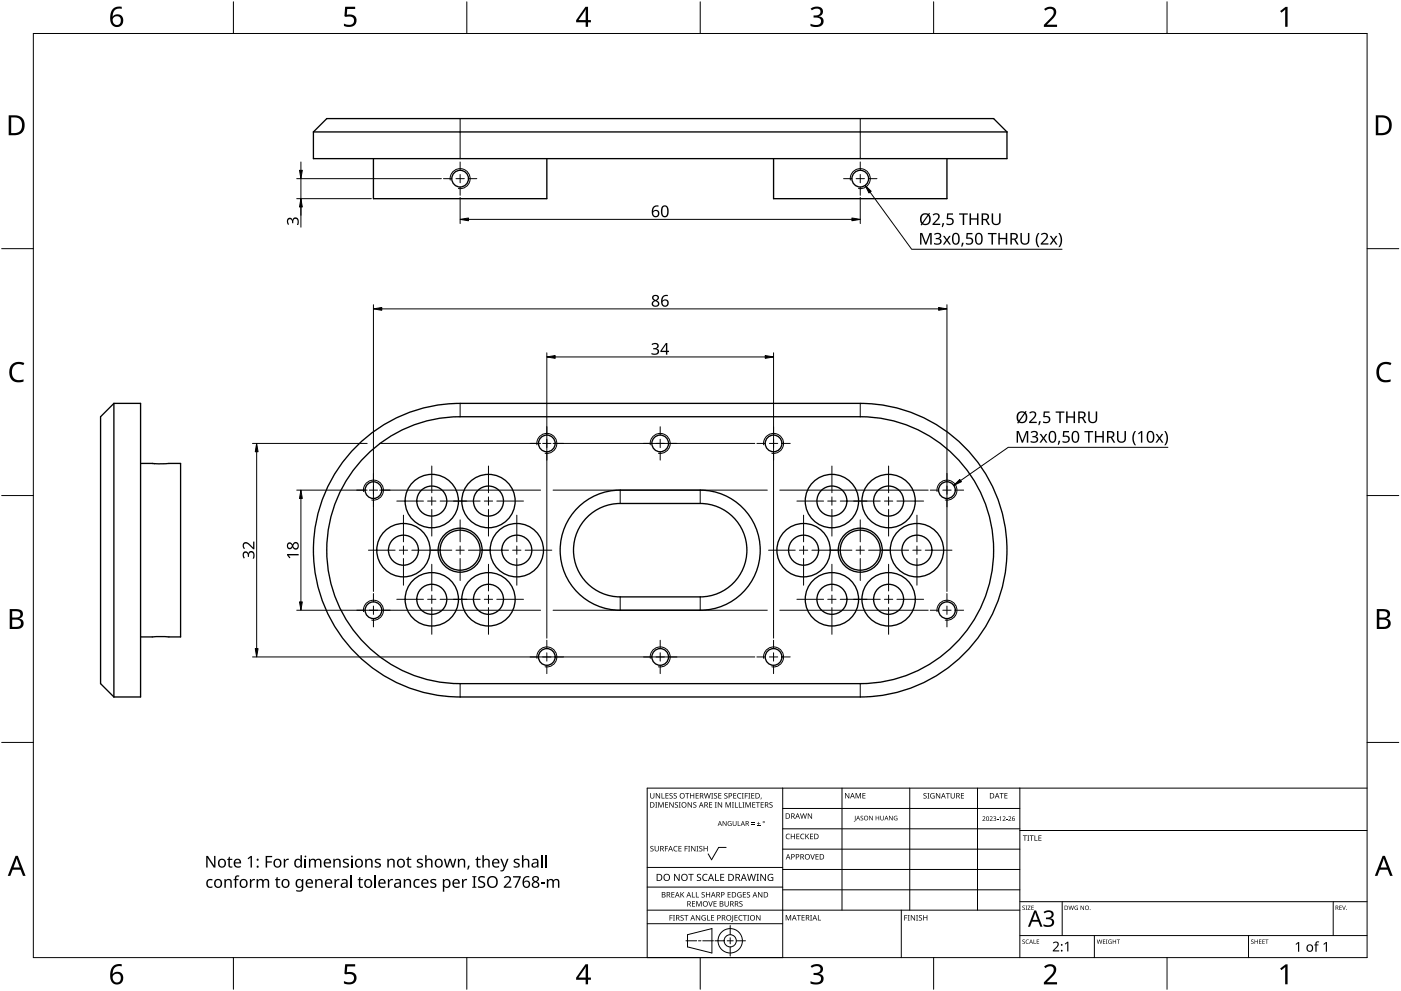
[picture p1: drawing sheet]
<svg xmlns="http://www.w3.org/2000/svg" width="420mm" height="297mm" viewBox="0 0 420 297" stroke-linecap="round" stroke-linejoin="round" font-family="sans-serif">
<g fill="none" stroke="#000" stroke-width=".4">
<path d="M94 39.5l4-4h200l4 4M94 39.5v8h208v-8M94 39.5h208M112 47.5v12h52v-12M232 47.5v12h52v-12M34.2 120.9h8v88h-8M34.2 120.9l-4 4v80l4 4M34.2 120.9v88M50.6 138.9h3.6v52h-3.6M50.7 138.9h-8.5M106.9 133.8a43.9 43.9 0 0 1 31.1-12.9h120a44 44 0 0 1 44 44 44 44 0 0 1-44 44h-120a44 44 0 0 1-40.7-27.1 44 44 0 0 1 9.6-48zM109.7 136.6a39.9 39.9 0 0 1 28.3-11.7h120a40 40 0 0 1 40 40 40 40 0 0 1-40 40h-120a40 40 0 0 1-37-24.7 40 40 0 0 1 8.7-43.6z"/>
<path d="M173.9 151.6a17.9 17.9 0 0 1 12.1-4.7h24a18 18 0 0 1 18 18 18 18 0 0 1-18 18h-24a18 18 0 0 1-16.8-11.5 18 18 0 0 1 4.7-19.8zM176.6 154.5a14 14 0 0 1 9.4-3.6h24a14 14 0 0 1 14 14 14 14 0 0 1-14 14h-24a14 14 0 0 1-13.1-9 14 14 0 0 1 3.7-15.4zM42.2 190.9h8.5"/>
<circle cx="138" cy="53.5" r="2.5"/>
<circle cx="258" cy="53.5" r="2.5"/>
<circle cx="164" cy="132.9" r="2.5"/>
<circle cx="198" cy="132.9" r="2.5"/>
<circle cx="232" cy="132.9" r="2.5"/>
<circle cx="112" cy="146.9" r="2.5"/>
<circle cx="129.5" cy="150.2" r="4.5"/>
<circle cx="129.5" cy="150.2" r="8"/>
<circle cx="146.5" cy="150.2" r="4.5"/>
<circle cx="146.5" cy="150.2" r="8"/>
<circle cx="249.5" cy="150.2" r="8"/>
<circle cx="249.5" cy="150.2" r="4.5"/>
<circle cx="266.5" cy="150.2" r="8"/>
<circle cx="266.5" cy="150.2" r="4.5"/>
<circle cx="284" cy="146.9" r="2.5"/>
<circle cx="121" cy="164.9" r="4.5"/>
<circle cx="121" cy="164.9" r="8"/>
<circle cx="129.5" cy="179.6" r="4.5"/>
<circle cx="129.5" cy="179.6" r="8"/>
<circle cx="138" cy="164.9" r="6.6"/>
<circle cx="138" cy="164.9" r="6"/>
<circle cx="146.5" cy="179.6" r="4.5"/>
<circle cx="146.5" cy="179.6" r="8"/>
<circle cx="155" cy="164.9" r="4.5"/>
<circle cx="155" cy="164.9" r="8"/>
<circle cx="241" cy="164.9" r="8"/>
<circle cx="241" cy="164.9" r="4.5"/>
<circle cx="249.5" cy="179.6" r="8"/>
<circle cx="249.5" cy="179.6" r="4.5"/>
<circle cx="258" cy="164.9" r="6.6"/>
<circle cx="258" cy="164.9" r="6"/>
<circle cx="266.5" cy="179.6" r="8"/>
<circle cx="266.5" cy="179.6" r="4.5"/>
<circle cx="275" cy="164.9" r="8"/>
<circle cx="275" cy="164.9" r="4.5"/>
<circle cx="112" cy="182.9" r="2.5"/>
<circle cx="164" cy="196.9" r="2.5"/>
<circle cx="198" cy="196.9" r="2.5"/>
<circle cx="232" cy="196.9" r="2.5"/>
<circle cx="284" cy="182.9" r="2.5"/>
</g>
<path d="M138 35.5v12M258 35.5v12M138 120.9v4M258 120.9v4M186 146.9v4M210 146.9v4M186 178.9v4M210 178.9v4M138 204.9v4M258 204.9v4" fill="none" stroke="#000" stroke-width=".3"/>
<path d="M135 54a3 3 0 0 1 2.9-3.5 3 3 0 0 1 3.1 3.3 3 3 0 0 1-3.5 2.7M255 54a3 3 0 0 1 2.9-3.5 3 3 0 0 1 3.1 3.3 3 3 0 0 1-3.5 2.7M161 133.3a3 3 0 0 1 2.9-3.4 3 3 0 0 1 3.1 3.2 3 3 0 0 1-3.5 2.8M195 133.3a3 3 0 0 1 2.9-3.4 3 3 0 0 1 3.1 3.2 3 3 0 0 1-3.5 2.8M229 133.3a3 3 0 0 1 2.9-3.4 3 3 0 0 1 3.1 3.2 3 3 0 0 1-3.5 2.8M109 147.3a3 3 0 0 1 2.9-3.4 3 3 0 0 1 3.1 3.2 3 3 0 0 1-3.5 2.8M281 147.3a3 3 0 0 1 2.9-3.4 3 3 0 0 1 3.1 3.2 3 3 0 0 1-3.5 2.8M109 183.3a3 3 0 0 1 2.9-3.4 3 3 0 0 1 3.1 3.2 3 3 0 0 1-3.5 2.8M161 197.3a3 3 0 0 1 2.9-3.4 3 3 0 0 1 3.1 3.2 3 3 0 0 1-3.5 2.8M195 197.3a3 3 0 0 1 2.9-3.4 3 3 0 0 1 3.1 3.2 3 3 0 0 1-3.5 2.8M229 197.3a3 3 0 0 1 2.9-3.4 3 3 0 0 1 3.1 3.2 3 3 0 0 1-3.5 2.8M281 183.3a3 3 0 0 1 2.9-3.4 3 3 0 0 1 3.1 3.2 3 3 0 0 1-3.5 2.8" fill="none" stroke="#000" stroke-width=".3"/>
<path d="M10 10h400v277h-400z" fill="none" stroke="#000" stroke-width=".3"/>
<g fill="none" stroke="#000" stroke-width=".3">
<path d="M70 .5v9.5M140 .5v9.5M210 .5v9.5M280 .5v9.5M350 .5v9.5M.5 74.5h9.5M410 74.5h9.5M.5 148.5h9.5M410 148.5h9.5M.5 222.5h9.5M410 222.5h9.5M70 287v9.5"/>
<path d="M140 287v9.5M210 287v9.5M280 287v9.5M350 287v9.5"/>
</g>
<g fill="#000">
<path d="M103.5 2h3v.7h-2.4l-.1 1.7a1.98 1.98 0 0 1 2.4 .4 1.98 1.98 0 0 1 .2 2.5 2.88 2.88 0 0 1-3.5 .5v-.7a1.93 1.93 0 0 0 3-.6 1.37 1.37 0 0 0-.5-1.4 1.37 1.37 0 0 0-1.4-.1l-.5 .1-.4-.3zM243.1 2.6a2.32 2.32 0 0 1 3.7 .5 1.47 1.47 0 0 1-1.2 1.8 1.59 1.59 0 0 1 1.4 1.8 1.59 1.59 0 0 1-1.8 1.4l-2.1-.3v-.7a2.12 2.12 0 0 0 3.1-.5 1.21 1.21 0 0 0-1.6-1.3h-.6v-.7a1.53 1.53 0 0 0 2.1-1.1 1.49 1.49 0 0 0-2.6-.4zM313.1 2.7a2.03 2.03 0 0 1 2.1-.8 2.03 2.03 0 0 1 1.6 1.7 3.9 3.9 0 0 1-1.6 2.5l-1.2 1.3h3v.7h-3.9v-.6l1.5-1.6a2.56 2.56 0 0 0 1.3-2.9 1.62 1.62 0 0 0-2.4 .2zM383.9 3.3l1.6-1.2h.6v5.9h-.7l.1-5.2-1.2 1zM3.5 109.3a3.3 3.3 0 0 1 3.8-.5l-.3 .7a2.26 2.26 0 0 0-2.6 0 2.26 2.26 0 0 0-.8 2.6 2.12 2.12 0 0 0 3.1 1.7l.4-.1v.7a2.98 2.98 0 0 1-3.4-.4 2.98 2.98 0 0 1-.8-3.3zM413.5 109.3a3.3 3.3 0 0 1 3.8-.5l-.3 .7a2.26 2.26 0 0 0-2.7 0 2.26 2.26 0 0 0-.7 2.6 2.12 2.12 0 0 0 3.1 1.7l.4-.1v.7a2.98 2.98 0 0 1-3.4-.4 2.98 2.98 0 0 1-.8-3.3zM103.5 289h3v.7h-2.4l-.1 1.7a1.98 1.98 0 0 1 2.4 .4 1.98 1.98 0 0 1 .2 2.5 2.88 2.88 0 0 1-3.5 .4v-.6a1.93 1.93 0 0 0 3-.7 1.37 1.37 0 0 0-.5-1.3 1.37 1.37 0 0 0-1.4-.1l-.5 .1-.4-.3zM243.1 289.6a2.32 2.32 0 0 1 3.7 .5 1.47 1.47 0 0 1-1.2 1.8 1.59 1.59 0 0 1 1.4 1.8 1.59 1.59 0 0 1-1.8 1.4l-2.1-.3v-.7a2.12 2.12 0 0 0 3.1-.5 1.21 1.21 0 0 0-1.6-1.4h-.6v-.6a1.53 1.53 0 0 0 2.1-1.1 1.49 1.49 0 0 0-2.6-.4zM313.1 289.7a2.03 2.03 0 0 1 2.1-.8 2.03 2.03 0 0 1 1.6 1.7 3.9 3.9 0 0 1-1.6 2.5l-1.2 1.3h3v.7h-3.9v-.7l1.5-1.5a2.56 2.56 0 0 0 1.3-2.9 1.62 1.62 0 0 0-2.4 .2zM383.9 290.3l1.6-1.2h.6v5.9h-.7l.1-5.2-1.2 1z"/>
<path d="M33.9 2.6a2.88 2.88 0 0 1 2.6-.6v.7a2.02 2.02 0 0 0-2.7 2.3 1.83 1.83 0 0 1 2.6-.3 1.83 1.83 0 0 1 .3 2.6 2.07 2.07 0 0 1-2.6 .6 2.07 2.07 0 0 1-1.1-2.4 4 4 0 0 1 .9-2.9zM33.7 6.2a1.3 1.3 0 0 0 2.6 0 1.3 1.3 0 0 0-2.6 0z"/>
<path d="M175.6 2h.8v4h.8v.7h-.8v1.3h-.8v-1.3h-2.8v-.6zM175.6 2.8l-2.1 3.2h2.1z"/>
<path d="M2.6 34.6h1.8a2.99 2.99 0 0 1 3 3 2.99 2.99 0 0 1-3.1 2.9h-1.7zM3.4 35.2v4.7h.8a2.35 2.35 0 0 0 2.4-2.1 2.35 2.35 0 0 0-2-2.6z"/>
<path d="M412.6 34.6h1.8a2.99 2.99 0 0 1 3 3 2.99 2.99 0 0 1-3.1 2.9h-1.7zM413.3 35.2v4.7h.9a2.35 2.35 0 0 0 2.4-2.1 2.35 2.35 0 0 0-2-2.6z"/>
<path d="M2.9 182.6h1.7a1.68 1.68 0 0 1 2.3 1.7 1.37 1.37 0 0 1-1.2 1.1 1.61 1.61 0 0 1 1.4 2 1.61 1.61 0 0 1-2.1 1.1h-2.1zM3.7 185.7v2.2h1.2a1.13 1.13 0 0 0 1.4-1.1 1.13 1.13 0 0 0-1.5-1.1zM3.7 183.2v1.9h1.1a1.02 1.02 0 0 0 1.3-1 1.02 1.02 0 0 0-1.4-.9z"/>
<path d="M412.9 182.6h1.7a1.68 1.68 0 0 1 2.3 1.7 1.37 1.37 0 0 1-1.2 1.1 1.61 1.61 0 0 1 1.3 2 1.61 1.61 0 0 1-2 1.1h-2.1zM413.7 185.7v2.2h1.2a1.13 1.13 0 0 0 1.4-1.1 1.13 1.13 0 0 0-1.5-1.1zM413.7 183.2v1.9h1.1a1.02 1.02 0 0 0 1.3-1 1.02 1.02 0 0 0-1.5-.9z"/>
<path d="M4.7 256.5h.6l2.4 6h-.8l-.7-1.8h-2.4l-.7 1.8h-.8zM5 257.3l-.9 2.7h1.8z"/>
<path d="M414.7 256.5h.6l2.4 6h-.8l-.7-1.8h-2.4l-.7 1.8h-.8zM415 257.3l-1 2.7h1.9z"/>
<path d="M33.9 289.6a2.88 2.88 0 0 1 2.6-.6v.7a2.02 2.02 0 0 0-2.7 2.3 1.83 1.83 0 0 1 2.6-.3 1.83 1.83 0 0 1 .3 2.6 2.07 2.07 0 0 1-2.6 .6 2.07 2.07 0 0 1-1.1-2.4 4 4 0 0 1 .9-2.9zM33.7 293.2a1.3 1.3 0 0 0 2.6 0 1.3 1.3 0 0 0-2.6 0z"/>
<path d="M175.6 289h.8v4h.8v.7h-.8v1.3h-.8v-1.3h-2.8v-.6zM175.6 289.8l-2.1 3.2h2.1z"/>
</g>
<g fill="none" stroke="#000" stroke-width=".3">
<path d="M234.7 236.2v50.8h-40.6v-50.8h215.9M252.5 236.2v36.6M272.8 236.2v36.6M293.2 236.2v36.6M305.9 236.2v50.8M217.8 254h-2.3l-2.1 3.7-1-1.8M234.7 242.3h71.2M234.7 248.4h71.2M234.7 254.5h71.2M305.9 248.9h104.1M194.1 276.9h40.6M194.1 272.8h111.8"/>
<path d="M194.1 265.9h40.6M194.1 260h40.6M219 277.4v2.8M234.7 260.6h71.2M234.7 266.7h71.2M270.3 272.8v14.2M305.9 270.3h104.1M318.6 270.3v10.1M399.8 270.3v10.1M205.7 282h3.2M206.2 280.2l7.3-1.9v7.3l-7.3-1.8zM209.5 282h.7"/>
<path d="M210.8 282h3.2M214.4 282h2.8M218.1 282h1.8M219 281.1v1.8M219 283.8v2.8M220.8 282h2.8M305.9 280.4h104.1M328.2 280.4v6.6M374.4 280.4v6.6"/>
<circle cx="219" cy="282" r="1.83"/>
<circle cx="219" cy="282" r="3.7"/>
</g>
<g fill="#000">
<path d="M195 237.7h.2v1.1a.42 .42 0 0 0 .4 .4 .42 .42 0 0 0 .4-.4v-1.1h.2v1.1a.62 .62 0 0 1-.6 .6 .62 .62 0 0 1-.6-.6zM196.7 237.7h.2l.9 1.4v-1.4h.2v1.6h-.3l-.8-1.3v1.3h-.2zM198.4 237.7h.2v1.5h.7v.1h-.9zM199.6 237.7h.9v.2h-.7v.5h.6v.2h-.6v.6h.7v.1h-.9zM200.8 237.9l.6-.2 .3 .1v.2a.38 .38 0 0 0-.5-.2 .38 .38 0 0 0-.2 .5 .38 .38 0 0 0 .5 .2 .53 .53 0 0 1 .1 .8 .53 .53 0 0 1-.8 0v-.2a.41 .41 0 0 0 .6 .1 .41 .41 0 0 0 .1-.5 .41 .41 0 0 0-.5-.2zM202.1 237.9l.5-.2 .4 .1-.1 .2a.38 .38 0 0 0-.5-.2 .38 .38 0 0 0-.2 .5 .38 .38 0 0 0 .5 .2 .53 .53 0 0 1 .2 .8 .53 .53 0 0 1-.8 0v-.2a.41 .41 0 0 0 .5 .1 .41 .41 0 0 0 .2-.5 .41 .41 0 0 0-.6-.2zM205.5 237.7h1.2v.2h-.5v1.4h-.2v-1.4h-.5zM207 237.7h.2v.7h.8v-.7h.2v1.6h-.2v-.7h-.8v.7h-.2zM208.6 237.7h.9v.2h-.7v.5h.7v.2h-.7v.6h.7v.1h-.9zM211.1 237.7h.2l.4 1.4 .3-1.4h.2l.4 1.4 .4-1.4h.2l-.5 1.6h-.2l-.4-1.3-.3 1.3h-.3zM213.3 237.7h.6l-.2 .2v1.3l.2 .1h-.6l.2-.1v-1.3zM214.2 237.9l.5-.2 .4 .1-.1 .2a.38 .38 0 0 0-.5-.2 .38 .38 0 0 0-.2 .5 .38 .38 0 0 0 .5 .2 .53 .53 0 0 1 .2 .8 .53 .53 0 0 1-.8 0v-.2a.41 .41 0 0 0 .5 .1 .41 .41 0 0 0 .2-.5 .41 .41 0 0 0-.6-.2z"/>
<path d="M215.4 237.7h.9v.2h-.7v.5h.7v.2h-.7v.6h.7v.1h-.9zM217.3 237.9l.5-.2 .4 .1-.1 .2a.38 .38 0 0 0-.5-.2 .38 .38 0 0 0-.2 .5 .38 .38 0 0 0 .5 .2 .53 .53 0 0 1 .2 .8 .53 .53 0 0 1-.8 0v-.2a.41 .41 0 0 0 .5 .1 .41 .41 0 0 0 .2-.5 .41 .41 0 0 0-.6-.2zM219.9 237.7h.9v.2h-.7v.5h.7v.2h-.7v.6h.7v.1h-.9zM221.3 237.9l.6-.2 .4 .1-.1 .2a.65 .65 0 0 0-.9 .6 .65 .65 0 0 0 .9 .5 .77 .77 0 0 1-1.1-.1 .77 .77 0 0 1 .2-1.1zM222.5 237.7h.5l-.1 .2v1.3l.1 .1h-.5l.2-.1v-1.3zM223.4 237.7h.9v.2h-.7v.6h.6v.2h-.6v.6h-.2zM224.4 237.7h.6l-.2 .2v1.3l.2 .1h-.6l.2-.1v-1.3zM225.3 237.7h.9v.2h-.7v.5h.7v.2h-.7v.6h.7v.1h-.9zM228.2 239.1h.2l-.3 .5zM253.4 237.7h.3l.8 1.3v-1.3h.2v1.6h-.2l-.9-1.3v1.3h-.2zM256.6 237.7h.3l.5 1.3 .5-1.3h.3v1.6h-.2v-1.4l-.7 1.4-.5-1.4v1.4h-.2zM258.6 237.7h1v.2h-.7v.5h.6v.2h-.6v.5h.7v.2h-1z"/>
<path d="M277 237.9l.6-.2 .3 .1-.1 .2a.38 .38 0 0 0-.5-.2 .38 .38 0 0 0-.1 .5 .38 .38 0 0 0 .5 .2 .53 .53 0 0 1 .1 .8 .53 .53 0 0 1-.8 0v-.2a.41 .41 0 0 0 .6 .1 .41 .41 0 0 0 .1-.5 .41 .41 0 0 0-.5-.2zM278.1 237.7h.6l-.2 .2v1.3l.2 .1h-.6l.2-.1v-1.3zM279.2 237.9l.7-.2 .4 .1-.1 .2a.67 .67 0 0 0-1 .5 .67 .67 0 0 0 .9 .6v-.4h-.4v-.2h.6v.8a.88 .88 0 0 1-1.2-.2 .88 .88 0 0 1 .1-1.2zM280.7 237.7h.2l.9 1.4v-1.4h.2v1.6h-.3l-.8-1.3v1.3h-.2zM283.7 237.7h1.2v.2h-.5v1.4h-.2v-1.4h-.5zM285.1 237.7h.2v1.1a.42 .42 0 0 0 .4 .4 .42 .42 0 0 0 .4-.4v-1.1h.2v1.1a.62 .62 0 0 1-.6 .6 .62 .62 0 0 1-.6-.6zM288.2 237.7h.9v.2h-.7v.5h.7v.2h-.7v.6h.7v.1h-.9zM299.8 237.7h1.2v.2h-.5v1.4h-.2v-1.4h-.5zM301.2 237.7h.9v.2h-.7v.5h.7v.2h-.7v.5h.7v.2h-.9zM195.1 253.7l.6-.2 .3 .1-.1 .2a.38 .38 0 0 0-.5-.1 .38 .38 0 0 0-.1 .5 .38 .38 0 0 0 .4 .2 .53 .53 0 0 1 .2 .7 .53 .53 0 0 1-.8 .1v-.2a.41 .41 0 0 0 .6 .1 .41 .41 0 0 0 .1-.6 .41 .41 0 0 0-.6-.2zM196.5 240.4h.6l-.2 .2v1.3l.2 .2h-.6l.2-.2v-1.3zM196.3 253.6h.2v1a.42 .42 0 0 0 .5 .4 .42 .42 0 0 0 .4-.4v-1h.2v1a.62 .62 0 0 1-.6 .6 .62 .62 0 0 1-.7-.6z"/>
<path d="M197.4 240.4h.3l.5 1.4 .5-1.4h.3v1.7h-.2v-1.5l-.7 1.5-.5-1.5v1.5h-.2zM199.4 253.6h.9v.1h-.7v.6h.7v.2h-.7v.7h-.2zM199.5 240.4h.9v.2h-.7v.5h.6v.2h-.6v.6h.7v.2h-.9zM200.7 240.4h.3l.8 1.4v-1.4h.2v1.7h-.2l-.9-1.4v1.4h-.2zM202.2 253.8l.5-.3 .5 .1-.1 .2a.65 .65 0 0 0-.9 .6 .65 .65 0 0 0 .9 .6 .77 .77 0 0 1-1.1-.1 .77 .77 0 0 1 .2-1.1zM202.5 240.6l.5-.2 .3 .1v.2a.38 .38 0 0 0-.5-.2 .38 .38 0 0 0-.2 .5 .38 .38 0 0 0 .5 .2 .53 .53 0 0 1 .1 .8 .53 .53 0 0 1-.8 0l.1-.1a.41 .41 0 0 0 .5 0 .41 .41 0 0 0 .1-.5 .41 .41 0 0 0-.5-.2zM203.6 240.4h.6l-.2 .2v1.3l.2 .2h-.6l.2-.2v-1.3zM203.5 253.6h.9v.1h-.7v.6h.6v.1h-.6v.6h.7v.2h-.9zM205.3 253.6h.9v.1h-.7v.6h.7v.2h-.7v.7h-.2zM206.4 253.6h.6l-.2 .1v1.3l.2 .2h-.6l.2-.2v-1.3zM206.2 240.4h.3l.8 1.4v-1.4h.2v1.7h-.2l-.9-1.4v1.4h-.2zM207.3 253.6h.2l.9 1.3v-1.3h.2v1.6h-.3l-.8-1.4v1.4h-.2z"/>
<path d="M208 240.6l.5-.2 .3 .1v.2a.38 .38 0 0 0-.5-.2 .38 .38 0 0 0-.2 .5 .38 .38 0 0 0 .5 .2 .53 .53 0 0 1 .2 .8 .53 .53 0 0 1-.9 0l.1-.1a.41 .41 0 0 0 .5 0 .41 .41 0 0 0 .1-.5 .41 .41 0 0 0-.5-.2zM208.9 253.6h.6l-.2 .1v1.3l.2 .2h-.6l.2-.2v-1.3zM209.8 253.7l.5-.2 .3 .1v.2a.38 .38 0 0 0-.5-.1 .38 .38 0 0 0-.2 .5 .38 .38 0 0 0 .5 .2 .53 .53 0 0 1 .2 .7 .53 .53 0 0 1-.9 .1l.1-.2a.41 .41 0 0 0 .5 .1 .41 .41 0 0 0 .1-.6 .41 .41 0 0 0-.5-.2zM211 253.6h.2v.7h.8v-.7h.2v1.6h-.2v-.8h-.8v.8h-.2zM212.7 240.4h.9v.2h-.7v.5h.6v.2h-.6v.6h.7v.2h-.9zM214.4 240.4h.6l-.2 .2v1.3l.2 .2h-.6l.2-.2v-1.3zM215.3 240.4h.2l.9 1.4v-1.4h.2v1.7h-.3l-.8-1.4v1.4h-.2zM216.7 246.1h.2l.8 1.2v-1.2h.2v1.5h-.2l-.8-1.2v1.2h-.2zM217.6 240.4h.3l.5 1.4 .5-1.4h.3v1.7h-.2v-1.5l-.7 1.5-.5-1.5v1.5h-.2zM218.4 246.3l.6-.2 .4 .1-.2 .1a.6 .6 0 0 0-.8 .5 .6 .6 0 0 0 .8 .6v-.4l-.3-.2h.5v.7a.8 .8 0 0 1-1-.2 .8 .8 0 0 1 0-1zM219.5 240.4h.6l-.2 .2v1.3l.2 .2h-.6l.2-.2v-1.3zM220.4 240.4h.2v1.5h.7v.2h-.9z"/>
<path d="M219.7 246.1h.2v.9a.38 .38 0 0 0 .4 .4 .38 .38 0 0 0 .4-.4v-.9h.2v.9a.56 .56 0 0 1-.6 .6 .56 .56 0 0 1-.6-.6zM221.3 246.1h.1v1.3h.7v.2h-.8zM221.6 240.4h.2v1.5h.7v.2h-.9zM222.7 240.4h.5l-.1 .2v1.3l.1 .2h-.5l.1-.2v-1.3zM223.6 240.4h.3l.5 1.4 .5-1.4h.3v1.7h-.2v-1.5l-.7 1.5-.6-1.5v1.5h-.1zM225.3 247l1 .1zM225.3 246.6l1 .1zM225.6 240.4h.9v.2h-.7v.5h.7v.2h-.7v.6h.7v.2h-.9zM227 247.4l1 .2zM226.7 240.4h1.2v.2h-.5v1.5h-.2v-1.5h-.5zM227.4 246.3l.2 .5h.4l-.4 .1v.4l-.2-.4h-.4l.4-.1zM228.1 240.4h.9v.2h-.7v.5h.7v.2h-.7v.6h.7v.2h-.9z"/>
<path d="M230.8 240.6l.6-.2 .3 .1-.1 .2a.38 .38 0 0 0-.5-.2 .38 .38 0 0 0-.1 .5 .38 .38 0 0 0 .4 .2 .53 .53 0 0 1 .2 .8 .53 .53 0 0 1-.8 0v-.1a.41 .41 0 0 0 .6 0 .41 .41 0 0 0 .1-.5 .41 .41 0 0 0-.6-.2zM235.8 250.1l.6-.2 .5 .1-.1 .2a.65 .65 0 0 0-1 .5 .65 .65 0 0 0 1 .6 .77 .77 0 0 1-1.1-.1 .77 .77 0 0 1 .1-1.1zM237.2 249.9h.2v.7h.8v-.7h.2v1.6h-.2v-.7h-.8v.7h-.2zM238.8 249.9h.9v.2h-.7v.5h.7v.2h-.7v.5h.7v.2h-.9zM240.2 250.1l.6-.2 .4 .1v.2a.65 .65 0 0 0-1 .5 .65 .65 0 0 0 1 .6 .77 .77 0 0 1-1.1-.1 .77 .77 0 0 1 .1-1.1zM240 243.8h.2l.3 1.4 .4-1.4h.2l.4 1.4 .3-1.4h.2l-.4 1.6h-.2l-.4-1.4-.4 1.4h-.2zM241.5 249.9h.2v.8l.7-.8h.3l-.7 .7 .7 .9h-.2l-.6-.7-.2 .7h-.2zM243 256h.2l.5 1.4 .4-1.4h.3l-.6 1.6h-.2zM242.3 243.8h.2l.9 1.3-.1-1.3h.2v1.6h-.2l-.9-1.3v1.3h-.1zM242.9 249.9h.9v.2h-.7v.5h.7v.2h-.7v.5h.7v.2h-.9zM244.6 256h.9v.2h-.7v.5h.6v.2h-.6v.5h.7v.2h-.9zM256.4 244.5h.2v1.5l-.5 .2v-.1l.3-.2z"/>
<path d="M258.1 244.7l.5-.2 .2 .2a.33 .33 0 0 0-.4-.1 .33 .33 0 0 0-.1 .5 .33 .33 0 0 0 .4 .1 .43 .43 0 0 1 0 .7 .43 .43 0 0 1-.6-.2 .33 .33 0 0 0 .4 .1 .33 .33 0 0 0 .1-.5l-.5-.3zM260.7 244.5h.2l.7 1.2v-1.2h.2v1.4h-.2l-.8-1.1v1.1h-.1zM262.6 244.5h.2v.6h.7v-.6h.2v1.4h-.2v-.6h-.7v.6h-.2zM264 244.5h.2v.9a.35 .35 0 0 0 .3 .4 .35 .35 0 0 0 .4-.4v-.9h.2v.9a.52 .52 0 0 1-.6 .5 .52 .52 0 0 1-.5-.5zM266.6 244.5h.2l.8 1.2v-1.2h.1v1.4h-.2l-.7-1.1v1.1h-.2zM268.2 244.7l.9-.1-.2 .1a.56 .56 0 0 0-.7 .6 .56 .56 0 0 0 .8 .4v-.4l-.3-.1h.4v.6a.74 .74 0 0 1-.9-.1 .74 .74 0 0 1 0-1zM294.6 244.8a.49 .49 0 0 1 .8 .1 .49 .49 0 0 1-.3 .7l-.3 .3 .7 .2h-.9l.4-.5a.37 .37 0 0 0 .4-.6 .37 .37 0 0 0-.7-.1zM296.8 244.8a.49 .49 0 0 1 .8 .1 .49 .49 0 0 1-.3 .7l-.3 .3 .7 .2h-.9l.4-.5a.37 .37 0 0 0 .3-.6 .37 .37 0 0 0-.6-.1zM297.9 244.8a.42 .42 0 0 1 .7-.2 .42 .42 0 0 1-.1 .7 .44 .44 0 0 1 .2 .7 .44 .44 0 0 1-.7 0l-.1-.2a.35 .35 0 0 0 .5 .2 .35 .35 0 0 0 .1-.5l-.4-.2a.3 .3 0 0 0 .4-.1 .3 .3 0 0 0-.1-.4 .3 .3 0 0 0-.4 .1zM299 245.5l.4 .1zM299.7 245l.5-.3v1.4h-.2v-1.2zM300.7 244.8a.49 .49 0 0 1 .8 .1 .49 .49 0 0 1-.3 .7l-.3 .3 .7 .2h-.9l.3-.5a.37 .37 0 0 0 .4-.6 .37 .37 0 0 0-.6-.1z"/>
<path d="M301.8 245.5l.4 .1zM302.4 244.8a.49 .49 0 0 1 .8 .1 .49 .49 0 0 1-.3 .7l-.3 .3 .7 .2h-.9l.3-.5a.37 .37 0 0 0 .4-.6 .37 .37 0 0 0-.6-.1zM306.8 250.4h1.2v.2h-.5v1.4h-.2v-1.4h-.5zM308.1 250.4h.6l-.2 .2v1.3l.2 .1h-.6l.2-.1v-1.3zM308.8 250.4h1.2v.2h-.5v1.4h-.2v-1.4h-.5zM310.2 250.4h.3v1.4h.7v.2h-1zM311.4 250.4h.9v.2h-.7v.5h.7v.2h-.7v.5h.7v.2h-.9zM200.8 274.3h.9v.2h-.7v.5h.7v.2h-.7v.7h-.2zM201.4 267.4h.9v.2h-.7v.5h.6v.1h-.6v.6h.7v.2h-.9zM201.8 274.3h.6l-.2 .2v1.3l.2 .1h-.6l.2-.1v-1.3zM202.2 261.9h.3l1.1 1.8v-1.8h.2v2.1h-.3l-1.1-1.7v1.7h-.2zM204.1 274.4l.6-.1 .3 .1v.1a.38 .38 0 0 0-.5-.1 .38 .38 0 0 0-.2 .5 .38 .38 0 0 0 .5 .2 .53 .53 0 0 1 .1 .8 .53 .53 0 0 1-.8 0l.1-.2a.41 .41 0 0 0 .5 .1 .41 .41 0 0 0 .1-.6 .41 .41 0 0 0-.5-.1z"/>
<path d="M204.1 267.4h.2v.8l.7-.8h.2l-.6 .7 .7 .9h-.3l-.6-.8-.1 .8h-.2zM205.2 274.3h1.2v.2h-.5v1.4h-.2v-1.4h-.5zM206.4 261.9h1.6v.3h-.6v1.8h-.3v-1.8h-.7zM207.5 267.4h.2v1.4h.7v.2h-.9zM207.5 270.1h.9v.2h-.7v.5h.7v.2h-.7v.6h.7v.1h-.9zM208.7 267.4h.2v1.4h.7v.2h-.9zM208.8 270.1h.3l.5 1.3 .5-1.3h.3v1.6h-.2v-1.4l-.7 1.4-.5-1.4v1.4h-.2zM208.7 274.3h.2l.9 1.3v-1.3h.2v1.6h-.3l-.8-1.3v1.3h-.2zM209.1 262.1l.4-.2 .7 .1-.2 .2a.44 .44 0 0 0-.7 .2 .44 .44 0 0 0 .5 .5 .66 .66 0 0 1 .4 1 .66 .66 0 0 1-1 .1h-.2v-.3l.3 .1a.47 .47 0 0 0 .7-.3 .47 .47 0 0 0-.6-.5l-.4-.3zM210.6 274.5l.7-.2 .4 .1-.1 .1a.67 .67 0 0 0-1 .5 .67 .67 0 0 0 .9 .7v-.5h-.4v-.1h.6v.8a.88 .88 0 0 1-1.2-.2 .88 .88 0 0 1 .1-1.2zM210.5 267.5l.5-.1 .4 .1-.1 .1a.38 .38 0 0 0-.5-.1 .38 .38 0 0 0-.2 .5 .38 .38 0 0 0 .5 .2 .53 .53 0 0 1 .2 .8 .53 .53 0 0 1-.8 0v-.2a.41 .41 0 0 0 .5 .1 .41 .41 0 0 0 .1-.6 .41 .41 0 0 0-.5-.1zM210.9 262.2l.7-.3 .6 .1-.1 .3a.84 .84 0 0 0-1.2 .7 .84 .84 0 0 0 1.2 .8v.2a1.1 1.1 0 0 1-1.4-.4 1.1 1.1 0 0 1 .2-1.4z"/>
<path d="M212.1 274.3h.2v1.4h.7v.2h-.9zM212.4 270.1h.2l.5 1.4 .5-1.4h.2l-.6 1.6h-.2zM211.7 267.4h.2v.7h.9v-.7h.2v1.6h-.2v-.8h-.9v.8h-.2zM213.3 274.3h.9v.2h-.7v.5h.6v.2h-.6v.5h.7v.2h-.9zM214.5 261.9h.2v1.9h1v.2h-1.2zM214 270.1h.9v.2h-.7v.5h.7v.2h-.7v.6h.7v.1h-.9zM216 261.9h1.2v.3h-.9v.6h.8v.3h-.8v.7h.9v.2h-1.2zM217.3 270.1h.2v1.1a.42 .42 0 0 0 .4 .4 .42 .42 0 0 0 .4-.4v-1.1h.2v1.1a.62 .62 0 0 1-.6 .6 .62 .62 0 0 1-.6-.6zM218.2 267.4h.9v.2h-.7v.5h.7v.1h-.7v.6h.7v.2h-.9zM219.6 274.3h.3l-.1 1.7-.5 .3v-.2l.3-.1zM220.3 274.3h.9v.2h-.7v.5h.6v.2h-.6v.5h.7v.2h-.9zM221.3 267.6l.7-.2 .4 .1-.1 .1a.67 .67 0 0 0-1 .5 .67 .67 0 0 0 .9 .7v-.5h-.4v-.2h.6v.8a.88 .88 0 0 1-1.2-.1 .88 .88 0 0 1 .1-1.2z"/>
<path d="M221.7 274.5l.5-.2 .5 .1-.1 .1a.65 .65 0 0 0-.9 .6 .65 .65 0 0 0 .9 .6 .77 .77 0 0 1-1.1-.1 .77 .77 0 0 1 .2-1.1zM221.8 270.3l.5-.2 .4 .1-.1 .2a.38 .38 0 0 0-.5-.2 .38 .38 0 0 0-.2 .5 .38 .38 0 0 0 .5 .2 .53 .53 0 0 1 .2 .8 .53 .53 0 0 1-.8 0v-.2a.41 .41 0 0 0 .5 .1 .41 .41 0 0 0 .2-.5 .41 .41 0 0 0-.6-.2zM222.8 274.3h1.2v.2h-.5v1.4h-.2v-1.4h-.5zM222.8 267.4h.9v.2h-.7v.5h.7v.1h-.7v.6h.7v.2h-.9zM224.1 274.3h.6l-.2 .2v1.3l.2 .1h-.6l.2-.1v-1.3zM224 267.5l.6-.1 .3 .1v.1a.38 .38 0 0 0-.5-.1 .38 .38 0 0 0-.2 .5 .38 .38 0 0 0 .5 .2 .53 .53 0 0 1 .1 .8 .53 .53 0 0 1-.8 0l.1-.2a.41 .41 0 0 0 .5 .1 .41 .41 0 0 0 .1-.6 .41 .41 0 0 0-.5-.1zM224 261.9h.3l.4 1.8 .5-1.8h.3l.5 1.8 .4-1.8h.3l-.6 2.1h-.2l-.5-1.8-.5 1.8h-.3zM226.9 261.9h.7l-.2 .3v1.6l.2 .2h-.7l.2-.2v-1.6zM226.8 274.3h.2l.9 1.3v-1.3h.2v1.6h-.3l-.8-1.3v1.3h-.2zM227.3 267.4h.3l.8 1.3v-1.3h.2v1.6h-.2l-.9-1.3v1.3h-.2zM228 261.9h.3l1.2 1.8-.1-1.8h.3v2.1h-.3l-1.1-1.7v1.7h-.3zM230.5 262.2l.9-.3 .5 .1-.1 .3a.87 .87 0 0 0-1.4 .6 .87 .87 0 0 0 1.2 .9v-.6h-.4v-.3h.7v1.1a1.15 1.15 0 0 1-1.5-.3 1.15 1.15 0 0 1 .1-1.5z"/>
<path d="M235.6 274.3h.3l.5 1.3 .6-1.3h.3v1.6h-.2v-1.4l-.7 1.4-.6-1.4v1.4h-.2zM238.9 274.3h1.3v.2h-.5v1.4h-.2v-1.4h-.6zM240.4 274.3h.9v.2h-.7v.5h.7v.1h-.7v.6h.7v.2h-.9zM242.9 274.3h.6l-.2 .1v1.3l.2 .2h-.6l.2-.2v-1.3zM245.3 274.3h.2v1.4h.7v.2h-.9zM271.2 274.3h.9v.2h-.7v.5h.7v.2h-.7v.7h-.2zM272.2 274.3h.6l-.2 .2v1.3l.2 .1h-.6l.2-.1v-1.3zM273.1 274.3h.3l.8 1.3v-1.3h.2v1.6h-.2l-.9-1.3v1.3h-.2zM274.7 274.3h.6l-.2 .2v1.3l.2 .1h-.6l.2-.1v-1.3zM275.6 274.4l.6-.1 .3 .1v.1a.38 .38 0 0 0-.5-.1 .38 .38 0 0 0-.2 .5 .38 .38 0 0 0 .5 .2 .53 .53 0 0 1 .1 .8 .53 .53 0 0 1-.8 0v-.2a.41 .41 0 0 0 .6 .1 .41 .41 0 0 0 .1-.6 .41 .41 0 0 0-.5-.1zM276.9 274.3h.2v.7h.8v-.7h.2v1.6h-.2v-.7h-.8v.7h-.2zM306.7 271.6l.4-.2 .2 .2a.32 .32 0 0 0-.4 0 .32 .32 0 0 0-.1 .4 .32 .32 0 0 0 .4 .1 .41 .41 0 0 1 0 .7 .41 .41 0 0 1-.6-.2 .31 .31 0 0 0 .4 .1 .31 .31 0 0 0 .1-.5l-.5-.2z"/>
<path d="M307.6 271.5h.4l-.1 .1 .1 1.2h-.4l.1-.2zM308.2 271.5h.8l-.6 1.1 .7 .2h-.9l.6-1.2zM309.3 271.5h.7l-.5 .1v.4h.5l-.5 .1v.5l.5 .2h-.7zM313 273.4a1.69 1.69 0 0 1 1.8-.6 1.69 1.69 0 0 1 1.2 1.5l-.4 .7-.6 .2a1.31 1.31 0 0 1 1.2 1.5 1.31 1.31 0 0 1-1.5 1.1l-1.8-.2v-.6a1.73 1.73 0 0 0 2.6-.4 .99 .99 0 0 0-1.3-1.1h-.5v-.5a1.13 1.13 0 0 0 1.2-.1 1.13 1.13 0 0 0 .4-1.1 1.42 1.42 0 0 0-2 0zM320.4 271.5h.2l.3 1.1 .3-1.1h.1l.3 1.1 .3-1.1h.2l-.4 1.3h-.1l-.3-1.2-.4 1.2h-.1zM322.4 271.6l.9-.1-.3 .1a.53 .53 0 0 0-.6 .6 .53 .53 0 0 0 .7 .4v-.4l-.3-.1h.5v.6a.71 .71 0 0 1-.9-.1 .71 .71 0 0 1 0-1zM324.1 271.5l.9 1-.1-1h.2v1.3l-.9-1.1-.1 1.1zM401.7 271.4h.7l-.6 .2v.4h.6l-.6 .1v.5l.6 .1h-.7zM402.5 271.4h.2l.4 1.2 .3-1.2h.2l-.5 1.3zM306.7 281.7l.4-.1 .2 .2a.32 .32 0 0 0-.4-.1 .32 .32 0 0 0-.1 .5 .32 .32 0 0 0 .4 .1 .41 .41 0 0 1 0 .6 .41 .41 0 0 1-.6-.2 .31 .31 0 0 0 .4 .2 .31 .31 0 0 0 .1-.5l-.5-.3zM307.8 281.8l.4-.2 .4 .1-.1 .1a.52 .52 0 0 0-.7 .5 .52 .52 0 0 0 .7 .4 .61 .61 0 0 1-.9 0 .61 .61 0 0 1 .2-.9zM310 281.6h.1v1.2l.6 .1h-.7z"/>
<path d="M310.9 281.6h.7l-.5 .2v.4h.5l-.5 .1v.5l.5 .1h-.7zM315.8 282.6a1.01 1.01 0 0 1 1.6-.1 1.01 1.01 0 0 1-.5 1.6l-.7 .8h1.4v.3h-1.9v-.3l1.1-1.1a.69 .69 0 0 0 .3-1.1 .69 .69 0 0 0-1.2 .1zM319.3 282.9l1.1-.6v2.9h-.3v-2.6l-.6 .5zM328.9 281.6h.2l.3 1.1 .3-1.1h.1l.3 1.1 .3-1.1h.2l-.4 1.3h-.1l-.4-1.1-.3 1.1h-.1zM330.8 281.6h.7l-.6 .2v.4h.6l-.6 .1v.5l.6 .1h-.7zM331.7 281.6h.4l-.1 .1 .1 1.2h-.4l.1-.1zM332.5 281.8l.9-.1-.2 .1a.53 .53 0 0 0-.7 .5 .53 .53 0 0 0 .7 .5v-.4l-.2-.2h.4v.7a.71 .71 0 0 1-.9-.2 .71 .71 0 0 1 0-.9zM333.7 281.6h.2v.6h.6v-.6h.2v1.3h-.2v-.6h-.6v.6h-.2zM334.9 281.6h1l-.4 .2v1.1h-.2v-1.1zM375.2 281.7l.5-.1 .2 .2a.32 .32 0 0 0-.4-.1 .32 .32 0 0 0-.1 .5 .32 .32 0 0 0 .4 .1 .41 .41 0 0 1 0 .6 .41 .41 0 0 1-.6-.2 .31 .31 0 0 0 .4 .2 .31 .31 0 0 0 .1-.5l-.5-.3zM376.2 281.6h.2v.6h.7v-.6h.1v1.3h-.1v-.6h-.7v.6h-.2zM377.6 281.6h.7l-.6 .2v.4h.6l-.6 .1v.5l.6 .1h-.7z"/>
<path d="M378.6 281.6h.7l-.5 .2v.4h.5l-.5 .1v.5l.5 .1h-.7zM379.4 281.6h1l-.4 .2v1.1h-.2v-1.1zM388.5 283l1.1-.6v2.9h-.3v-2.6l-.6 .5zM394.7 282.3l.9-.1-.1 .3h-.5l-.1 .2-.1 .4h.6v.3h-.6v1.9h-.3v-1.9h-.4l.4-.3zM396.9 283l1.1-.6v2.9h-.4v-2.6l-.5 .5z"/>
<path d="M203.7 238.5a.81 .81 0 0 1 1.6 0 .81 .81 0 0 1-1.6 0zM204.1 238.5a.6 .6 0 0 0 1.2 0 .6 .6 0 0 0-1.2 0z"/>
<path d="M209.9 237.7h.4a.47 .47 0 0 1 .6 .3 .47 .47 0 0 1-.3 .6l.5 .7h-.3l-.4-.6h-.3v.6h-.2zM210.1 237.9v.6h.2a.31 .31 0 0 0 .4-.3 .31 .31 0 0 0-.4-.3z"/>
<path d="M218.5 237.7h.5a.54 .54 0 0 1 .6 .7 .54 .54 0 0 1-.9 .3v.6h-.2zM218.7 237.9v.6a.39 .39 0 0 0 .7-.3 .39 .39 0 0 0-.7-.3z"/>
<path d="M226.6 237.7h.5a.81 .81 0 0 1 .8 .9 .81 .81 0 0 1-.9 .7h-.4zM226.8 237.9v1.3h.2a.64 .64 0 0 0 .7-.6 .64 .64 0 0 0-.7-.7z"/>
<path d="M255.6 237.7h.1l.7 1.6h-.2l-.2-.5h-.7l-.2 .5h-.2zM255.6 237.9l-.2 .7h.5z"/>
<path d="M282.8 237.7h.2l.6 1.6h-.2l-.2-.5h-.6l-.2 .5h-.2zM282.9 237.9l-.2 .8h.5z"/>
<path d="M286.8 237.7h.4a.47 .47 0 0 1 .6 .3 .47 .47 0 0 1-.3 .6l.4 .7h-.2l-.4-.6h-.3v.6h-.2zM287 237.9v.6h.2a.31 .31 0 0 0 .4-.3 .31 .31 0 0 0-.4-.3z"/>
<path d="M296.9 237.7h.5a.81 .81 0 0 1 .8 .8 .81 .81 0 0 1-.9 .8h-.4zM297.1 237.9v1.2h.2a.64 .64 0 0 0 .7-.6 .64 .64 0 0 0-.7-.6z"/>
<path d="M298.9 237.7h.2l.7 1.6h-.3l-.2-.5h-.6l-.2 .5h-.2zM299 237.9l-.2 .7h.5z"/>
<path d="M195 240.4h.5a.81 .81 0 0 1 .8 .9 .81 .81 0 0 1-.9 .8h-.4zM195.2 240.6v1.3h.2a.64 .64 0 0 0 .7-.6 .64 .64 0 0 0-.6-.7z"/>
<path d="M198 253.6h.5a.47 .47 0 0 1 .5 .3 .47 .47 0 0 1-.3 .6l.5 .7h-.3l-.4-.7h-.3v.7h-.2zM198.2 253.7v.6h.3a.31 .31 0 0 0 .3-.3 .31 .31 0 0 0-.4-.3z"/>
<path d="M201 253.6h.2l.6 1.6h-.2l-.2-.5h-.6l-.2 .5h-.2zM201.1 253.8l-.3 .7h.6z"/>
<path d="M204.3 241.3a.81 .81 0 0 1 1.6 0 .81 .81 0 0 1-1.6 0zM204.6 241.3a.6 .6 0 0 0 1.2 0 .6 .6 0 0 0-1.2 0z"/>
<path d="M210.2 240.4h.2l.6 1.7h-.2l-.2-.5h-.6l-.2 .5h-.2zM210.3 240.7l-.3 .7h.6z"/>
<path d="M211.2 240.4h.5a.47 .47 0 0 1 .6 .4 .47 .47 0 0 1-.3 .5l.4 .8h-.2l-.4-.7h-.4v.7h-.2zM211.4 240.6v.6h.3a.31 .31 0 0 0 .4-.3 .31 .31 0 0 0-.4-.3z"/>
<path d="M215.8 246.1l.7 1.5-.3-.5h-.6l-.4 .5zM215.9 246.3l-.3 .6h.5z"/>
<path d="M222.7 246.1l.7 1.5-.3-.5h-.6l-.4 .5zM222.8 246.3l-.3 .6h.5z"/>
<path d="M223.6 246.1h.4a.42 .42 0 0 1 .5 .3 .42 .42 0 0 1-.2 .5l.4 .7h-.2l-.4-.6h-.3v.6h-.2zM223.8 246.3v.5h.2a.28 .28 0 0 0 .4-.3 .28 .28 0 0 0-.4-.2z"/>
<path d="M228.7 246.4a.35 .35 0 0 1 .7 0 .35 .35 0 0 1-.7 0zM228.9 246.4a.2 .2 0 0 0 .4 0 .2 .2 0 0 0-.4 0z"/>
<path d="M229.4 240.4h.4a.47 .47 0 0 1 .6 .4 .47 .47 0 0 1-.3 .5l.5 .8h-.3l-.4-.7h-.3v.7h-.2zM229.6 240.6v.6h.2a.31 .31 0 0 0 .4-.3 .31 .31 0 0 0-.4-.3z"/>
<path d="M236.3 256h.1l.7 1.6h-.2l-.2-.5h-.7l-.2 .5h-.2zM236.3 256.2l-.2 .7h.5z"/>
<path d="M235.6 243.8h.5a.81 .81 0 0 1 .8 .8 .81 .81 0 0 1-.8 .8h-.5zM235.8 244v1.2h.3a.64 .64 0 0 0 .6-.6 .64 .64 0 0 0-.6-.6z"/>
<path d="M237.3 243.8h.4a.47 .47 0 0 1 .6 .3 .47 .47 0 0 1-.3 .6l.4 .7h-.2l-.4-.7h-.3v.7h-.2zM237.5 244v.6h.2a.31 .31 0 0 0 .4-.3 .31 .31 0 0 0-.4-.3z"/>
<path d="M237.3 256h.4a.54 .54 0 0 1 .6 .7 .54 .54 0 0 1-.8 .3v.6h-.2zM237.5 256.2v.6a.39 .39 0 0 0 .6-.3 .39 .39 0 0 0-.6-.3z"/>
<path d="M238.7 256h.4a.54 .54 0 0 1 .6 .7 .54 .54 0 0 1-.8 .3v.6h-.2zM238.9 256.2v.6a.39 .39 0 0 0 .6-.3 .39 .39 0 0 0-.6-.3z"/>
<path d="M239.1 243.8h.2l.6 1.6h-.2l-.2-.5h-.6l-.2 .5h-.2zM239.2 244l-.3 .7h.6z"/>
<path d="M240 256h.5a.47 .47 0 0 1 .6 .3 .47 .47 0 0 1-.3 .6l.4 .7h-.2l-.4-.6h-.4v.6h-.2zM240.2 256.2v.6h.3a.31 .31 0 0 0 .4-.3 .31 .31 0 0 0-.4-.3z"/>
<path d="M241.2 256.8a.85 .85 0 0 1 1.7 0 .85 .85 0 0 1-1.7 0zM241.6 256.8a.6 .6 0 0 0 1.2 0 .6 .6 0 0 0-1.2 0z"/>
<path d="M244.2 249.9h.5a.81 .81 0 0 1 .8 .8 .81 .81 0 0 1-.9 .8h-.4zM244.4 250.1v1.3h.2a.64 .64 0 0 0 .7-.7 .64 .64 0 0 0-.6-.6z"/>
<path d="M245.8 256h.5a.81 .81 0 0 1 .8 .8 .81 .81 0 0 1-.8 .8h-.5zM246 256.2v1.3h.3a.64 .64 0 0 0 .6-.7 .64 .64 0 0 0-.6-.6z"/>
<path d="M257.3 244.5l.7 1.4-.4-.4h-.5l-.4 .4zM257.3 244.7l-.2 .6h.5z"/>
<path d="M259 245.2a.7 .7 0 0 1 1.4 0 .7 .7 0 0 1-1.4 0zM259.3 245.2a.5 .5 0 0 0 1 0 .5 .5 0 0 0-1 0z"/>
<path d="M265.8 244.5l.7 1.4-.4-.4h-.5l-.4 .4zM265.8 244.7l-.2 .6h.5z"/>
<path d="M295.9 244.8l.4-.1 .3 .3v.7l-.3 .4-.3-.1-.2-.3zM296 244.9l-.1 .1a.49 .49 0 0 0-.1 .6 .49 .49 0 0 0 .5 .3 .53 .53 0 0 0 .3-.7 .53 .53 0 0 0-.6-.3z"/>
<path d="M303.7 244.8l.6-.1-.5 .2-.1 .5a.46 .46 0 0 1 .7 .2 .46 .46 0 0 1-.5 .6 .46 .46 0 0 1-.4-.6zM303.6 245.6a.3 .3 0 0 0 .6 0 .3 .3 0 0 0-.6 0z"/>
<path d="M198.5 267.4h.4a.42 .42 0 0 1 .6 .2 .42 .42 0 0 1-.3 .6 .44 .44 0 0 1 .4 .5 .44 .44 0 0 1-.6 .3h-.5zM198.7 268.2v.6h.3a.31 .31 0 0 0 .4-.3 .31 .31 0 0 0-.4-.3zM198.7 267.6v.5h.3a.28 .28 0 0 0 .3-.3 .28 .28 0 0 0-.4-.2z"/>
<path d="M196.9 261.9h.7a1.05 1.05 0 0 1 1 1.1 1.05 1.05 0 0 1-1.1 1h-.6zM197.2 262.2v1.6h.3a.83 .83 0 0 0 .8-.8 .83 .83 0 0 0-.8-.8z"/>
<path d="M199.9 267.4h.5a.47 .47 0 0 1 .6 .3 .47 .47 0 0 1-.3 .6l.4 .7h-.2l-.4-.7h-.3v.7h-.3zM200.2 267.6v.6h.2a.31 .31 0 0 0 .4-.3 .31 .31 0 0 0-.4-.3z"/>
<path d="M199.2 262.2a1.02 1.02 0 0 1 1.5 .1 1.02 1.02 0 0 1-.2 1.5 1.02 1.02 0 0 1-1.5-.5zM199.5 262.3a.83 .83 0 0 0-.2 1.2 .83 .83 0 0 0 1.1 .2l.1-.2a.81 .81 0 0 0 0-1.1 .81 .81 0 0 0-1-.1z"/>
<path d="M202.7 274.3h.5a.47 .47 0 0 1 .6 .3 .47 .47 0 0 1-.3 .6l.4 .7h-.2l-.4-.7h-.4v.7h-.2zM202.9 274.5v.6h.3a.31 .31 0 0 0 .4-.3 .31 .31 0 0 0-.4-.3z"/>
<path d="M203 267.4h.2l.6 1.6h-.2l-.2-.5h-.6l-.2 .5h-.2zM203.1 267.6l-.2 .7h.5z"/>
<path d="M204.5 262.2a1.02 1.02 0 0 1 1.6 .1 1.02 1.02 0 0 1-.3 1.5 1.02 1.02 0 0 1-1.5-.5zM204.8 262.3a.83 .83 0 0 0-.2 1.2 .83 .83 0 0 0 1.1 .2l.2-.2a.81 .81 0 0 0-.1-1.1 .81 .81 0 0 0-1-.1z"/>
<path d="M206.1 270.1h.5a.47 .47 0 0 1 .5 .3 .47 .47 0 0 1-.3 .6l.5 .7h-.3l-.3-.6h-.4v.6h-.2zM206.3 270.3v.6h.3a.31 .31 0 0 0 .4-.3 .31 .31 0 0 0-.4-.3z"/>
<path d="M206.5 267.4h.2l.6 1.6h-.2l-.2-.5h-.7l-.2 .5h-.2zM206.6 267.6l-.3 .7h.5z"/>
<path d="M207.7 274.3h.1l.7 1.6h-.2l-.2-.5h-.7l-.2 .5h-.2zM207.7 274.5l-.2 .7h.5z"/>
<path d="M210.7 270.9a.81 .81 0 0 1 1.6 0 .81 .81 0 0 1-1.6 0zM211 270.9a.6 .6 0 0 0 1.2 0 .6 .6 0 0 0-1.2 0z"/>
<path d="M213.1 261.9h.3l.8 2.1h-.3l-.3-.6h-.8l-.2 .6h-.3zM213.2 262.2l-.3 1h.7z"/>
<path d="M213.8 267.4h.2l.6 1.6h-.2l-.2-.5h-.6l-.2 .5h-.2zM213.9 267.6l-.3 .7h.6z"/>
<path d="M214.9 267.4h.4a.47 .47 0 0 1 .6 .3 .47 .47 0 0 1-.3 .6l.4 .7h-.2l-.4-.7h-.3v.7h-.2zM215.1 267.6v.6h.2a.31 .31 0 0 0 .4-.3 .31 .31 0 0 0-.4-.3z"/>
<path d="M215.8 270.1h.5a.42 .42 0 0 1 .6 .2 .42 .42 0 0 1-.3 .6 .44 .44 0 0 1 .4 .5 .44 .44 0 0 1-.6 .3h-.6zM216 271v.6h.4a.31 .31 0 0 0 .4-.3 .31 .31 0 0 0-.4-.3zM216 270.3v.5h.3a.28 .28 0 0 0 .4-.3 .28 .28 0 0 0-.4-.2z"/>
<path d="M215.1 274.3h.4a.54 .54 0 0 1 .6 .7 .54 .54 0 0 1-.8 .3v.6h-.2zM215.3 274.5v.6a.39 .39 0 0 0 .6-.3 .39 .39 0 0 0-.6-.3z"/>
<path d="M216.5 274.3h.4a.47 .47 0 0 1 .6 .3 .47 .47 0 0 1-.3 .6l.4 .7h-.2l-.4-.7h-.3v.7h-.2zM216.7 274.5v.6h.2a.31 .31 0 0 0 .4-.3 .31 .31 0 0 0-.4-.3z"/>
<path d="M216.3 267.4h.4a.54 .54 0 0 1 .6 .6 .54 .54 0 0 1-.8 .4v.6h-.2zM216.5 267.6v.6a.39 .39 0 0 0 .6-.3 .39 .39 0 0 0-.6-.3z"/>
<path d="M219 270.1h.4a.47 .47 0 0 1 .6 .3 .47 .47 0 0 1-.3 .6l.4 .7h-.2l-.4-.6h-.3v.6h-.2zM219.2 270.3v.6h.2a.31 .31 0 0 0 .4-.3 .31 .31 0 0 0-.4-.3z"/>
<path d="M217.7 275.1a.81 .81 0 0 1 1.6 0 .81 .81 0 0 1-1.6 0zM218 275.1a.6 .6 0 0 0 1.2 0 .6 .6 0 0 0-1.2 0z"/>
<path d="M218.4 261.9h.7a1.05 1.05 0 0 1 1 1.1 1.05 1.05 0 0 1-1.1 1h-.6zM218.7 262.2v1.6h.3a.83 .83 0 0 0 .8-.8 .83 .83 0 0 0-.8-.8z"/>
<path d="M220.4 270.1h.4a.47 .47 0 0 1 .6 .3 .47 .47 0 0 1-.3 .6l.4 .7h-.2l-.4-.6h-.3v.6h-.2zM220.6 270.3v.6h.2a.31 .31 0 0 0 .4-.3 .31 .31 0 0 0-.4-.3z"/>
<path d="M219.5 267.4h.5a.81 .81 0 0 1 .8 .8 .81 .81 0 0 1-.9 .8h-.4zM219.7 267.6v1.2h.2a.64 .64 0 0 0 .7-.6 .64 .64 0 0 0-.6-.6z"/>
<path d="M220.6 261.9h.5a.61 .61 0 0 1 .8 .5 .61 .61 0 0 1-.4 .7l.6 .9h-.3l-.5-.8h-.5v.8h-.2zM220.8 262.2v.8h.3a.4 .4 0 0 0 .5-.4 .4 .4 0 0 0-.5-.4z"/>
<path d="M222.9 261.9h.3l.8 2.1h-.3l-.2-.6h-.9l-.2 .6h-.3zM223.1 262.2l-.4 1h.7z"/>
<path d="M224.8 275.1a.81 .81 0 0 1 1.6 0 .81 .81 0 0 1-1.6 0zM225.1 275.1a.6 .6 0 0 0 1.2 0 .6 .6 0 0 0-1.2 0z"/>
<path d="M226.3 267.4h.2l.6 1.6h-.2l-.2-.5h-.6l-.2 .5h-.2zM226.4 267.6l-.3 .7h.5z"/>
<path d="M229.1 267.4h.5a.81 .81 0 0 1 .8 .8 .81 .81 0 0 1-.9 .8h-.4zM229.3 267.6v1.2h.2a.64 .64 0 0 0 .6-.6 .64 .64 0 0 0-.6-.6z"/>
<path d="M238.1 274.3h.2l.6 1.6h-.2l-.2-.5h-.6l-.2 .5h-.2zM238.2 274.5l-.3 .7h.6z"/>
<path d="M241.7 274.3h.4a.47 .47 0 0 1 .6 .3 .47 .47 0 0 1-.3 .6l.4 .7h-.2l-.4-.7h-.3v.7h-.2zM241.9 274.5v.6h.2a.31 .31 0 0 0 .4-.4 .31 .31 0 0 0-.4-.2z"/>
<path d="M244.3 274.3h.1l.7 1.6h-.2l-.2-.5h-.7l-.2 .5h-.2zM244.3 274.5l-.2 .7h.5z"/>
<path d="M310.2 272.9h.5l1.9 4.9h-.6l-.6-1.5h-1.9l-.6 1.5h-.6zM310.5 273.5l-.8 2.2h1.5z"/>
<path d="M319.3 271.5h.7l.3 .5a.61 .61 0 0 1-.7 .8h-.3zM319.4 271.6v1h.5l.2-.8z"/>
<path d="M325.3 272.1a.65 .65 0 0 1 1.3 0 .65 .65 0 0 1-1.3 0zM325.6 272.1a.48 .48 0 0 0 .9 0 .48 .48 0 0 0-.9 0z"/>
<path d="M400.5 271.4h.4a.37 .37 0 0 1 .5 .3 .37 .37 0 0 1-.3 .5l.4 .5-.5-.5h-.3v.5h-.2zM400.7 271.6v.5h.2a.25 .25 0 0 0 .3-.3 .25 .25 0 0 0-.3-.2z"/>
<path d="M309.1 281.6l.7 1.3-.3-.4h-.6l-.3 .4zM309.2 281.8l-.2 .6h.4z"/>
<path d="M391.6 284.2a1.1 1.1 0 0 1 2.2 0 1.1 1.1 0 0 1-2.2 0zM392.4 283.5a.8 .8 0 0 0-.2 1.1 .8 .8 0 0 0 1.1 .2l.1-.4a.71 .71 0 0 0-.1-.9 .71 .71 0 0 0-.9 0z"/>
<circle cx="326.9" cy="272.7" r=".12"/>
<circle cx="403.8" cy="272.6" r=".12"/>
<circle cx="318.4" cy="285" r=".26"/>
<circle cx="318.4" cy="283.2" r=".27"/>
</g>
<g fill="none" stroke="#000" stroke-width=".3">
<path d="M133 53.5h2.5M136.7 53.5h2.5M138 48.5v2.5M138 52.3v2.5M138 56v2.5M140.5 53.5h2.5M253 53.5h2.5M256.7 53.5h2.5M258 48.5v2.5M258 52.3v2.5M258 56v2.5M260.5 53.5h2.5"/>
<path d="M129.5 139.7v8M146.5 139.7v8M159 132.9h2.5M162.7 132.9h2.5M164 127.9v2.5M164 131.7v2.5M164 135.4v2.5M166.5 132.9h2.5M193 132.9h2.5M196.7 132.9h2.5M198 127.9v2.5M198 131.7v2.5"/>
<path d="M198 135.4v2.5M200.5 132.9h2.5M227 132.9h2.5M230.7 132.9h2.5M232 127.9v2.5M232 131.7v2.5M232 135.4v2.5M234.5 132.9h2.5M249.5 139.7v8M266.5 139.7v8M107 146.9h2.5M110.7 146.9h2.5"/>
<path d="M112 141.9v2.5M112 145.7v2.5M112 149.4v2.5M114.5 146.9h2.5M119 150.2h8M121 154.4v8M128.2 150.2h2.5M129.5 148.9v2.5M129.5 152.7v8M132 150.2h12M138 155.8v6.6M145.2 150.2h2.5"/>
<path d="M146.5 148.9v2.5M146.5 152.7v8M149 150.2h8M155 154.4v8M239 150.2h8M241 154.4v8M248.2 150.2h2.5M249.5 148.9v2.5M249.5 152.7v8M252 150.2h12M258 155.8v6.6M265.2 150.2h2.5"/>
<path d="M266.5 148.9v2.5M266.5 152.7v8M269 150.2h8M275 154.4v8M279 146.9h2.5M282.7 146.9h2.5M284 141.9v2.5M284 145.7v2.5M284 149.4v2.5M286.5 146.9h2.5M110.5 164.9h8M112 177.9v2.5"/>
<path d="M119 179.6h8M119.7 164.9h2.5M121 163.7v2.5M121 167.4v8M123.5 164.9h12M128.2 179.6h2.5M129.5 169.1v8M129.5 178.4v2.5M132 179.6h12M136.7 164.9h2.5M138 163.7v2.5M138 167.4v6.6"/>
<path d="M140.5 164.9h12M145.2 179.6h2.5M146.5 169.1v8M146.5 178.4v2.5M149 179.6h8M153.7 164.9h2.5M155 163.7v2.5M155 167.4v8M157.5 164.9h8M230.5 164.9h8M239 179.6h8M239.7 164.9h2.5"/>
<path d="M241 163.7v2.5M241 167.4v8M243.5 164.9h12M248.2 179.6h2.5M249.5 169.1v8M249.5 178.4v2.5M252 179.6h12M256.7 164.9h2.5M258 163.7v2.5M258 167.4v6.6M260.5 164.9h12M265.2 179.6h2.5"/>
<path d="M266.5 169.1v8M266.5 178.4v2.5M269 179.6h8M273.7 164.9h2.5M275 163.7v2.5M275 167.4v8M277.5 164.9h8M284 177.9v2.5M107 182.9h2.5M110.7 182.9h2.5M112 181.7v2.5M112 185.4v2.5"/>
<path d="M114.5 182.9h2.5M129.5 182.1v8M146.5 182.1v8M159 196.9h2.5M162.7 196.9h2.5M164 191.9v2.5M164 195.7v2.5M164 199.4v2.5M166.5 196.9h2.5M193 196.9h2.5M196.7 196.9h2.5M198 191.9v2.5"/>
<path d="M198 195.7v2.5M198 199.4v2.5M200.5 196.9h2.5M227 196.9h2.5M230.7 196.9h2.5M232 191.9v2.5M232 195.7v2.5M232 199.4v2.5M234.5 196.9h2.5M249.5 182.1v8M266.5 182.1v8M279 182.9h2.5"/>
<path d="M282.7 182.9h2.5M284 181.7v2.5M284 185.4v2.5M286.5 182.9h2.5"/>
</g>
<g fill="#000">
<path d="M86.3 65.5a.85 .85 0 0 1 .8-.2 .85 .85 0 0 1 .7 .7 .97 .97 0 0 1 1.2-.8 .97 .97 0 0 1 .6 1.3l-.2 .9h-.4l.2-.4a.81 .81 0 0 0 0-1.1 .81 .81 0 0 0-1-.2l-.2 1.2h-.4a.76 .76 0 0 0-.1-.9 .76 .76 0 0 0-1-.1l-.1 .7 .3 .6-.3 .2a1.65 1.65 0 0 1-.1-1.9zM275.9 69.8h.7l1.1 2.9 1.1-2.9h.6v3.5h-.4v-3l-1.2 3h-.3l-1.2-3v3h-.4zM279.7 64.3a1.21 1.21 0 0 1 1.9 0 1.21 1.21 0 0 1-.5 1.8l-.9 1h1.8v.3h-2.3v-.3l1.2-1.3a.83 .83 0 0 0 .4-1.3 .83 .83 0 0 0-1.4 .1zM280.1 70.1a1.21 1.21 0 0 1 1.3-.4 1.21 1.21 0 0 1 .9 1.1l-.3 .5-.4 .2a.98 .98 0 0 1 .8 1.2 .98 .98 0 0 1-1.3 .7l-1-.2v-.4l.5 .1a.81 .81 0 0 0 1 .1 .81 .81 0 0 0 .2-1.1l-1.2-.2v-.4a.76 .76 0 0 0 1-.1 .76 .76 0 0 0 .1-.9l-.7-.1-.7 .2zM282.7 66.9h.4l-.4 1.2h-.3zM282.8 70.7h.5l.7 1 .6-1h.5l-.9 1.3 1 1.3h-.5l-.7-1-.8 1h-.4l.9-1.3zM284 64h1.8v.3h-1.4l-.1 1.1a1.19 1.19 0 0 1 1.7 1.1 1.19 1.19 0 0 1-1.8 .9l-.4-.1v-.4l.2 .1a.89 .89 0 0 0 1.2 .1 .89 .89 0 0 0 .2-1.3l-1.5-.2zM288.5 72.7l.5 .1-.4 1.1h-.3zM287.6 64h2.6v.3h-1v3.1h-.5v-3.1h-1.1zM289.9 69.8h1.7v.4h-1.4v1a1.19 1.19 0 0 1 1.7 1.2 1.19 1.19 0 0 1-1.8 .9l-.4-.1v-.4l.2 .1a.89 .89 0 0 0 1.2 0 .89 .89 0 0 0 .1-1.2l-1.4-.2zM290.8 64h.4v1.4h1.8v-1.4h.4v3.4h-.4v-1.6h-1.8v1.6h-.4zM296.3 69.8h2.6v.4h-1.1v3.1h-.5v-3.1h-1z"/>
<path d="M297.4 64h.4v2.2a.9 .9 0 0 0 .9 .9 .9 .9 0 0 0 .9-.9v-2.2h.5v2.2a1.34 1.34 0 0 1-1.4 1.3 1.34 1.34 0 0 1-1.3-1.3zM299.4 69.8h.4v1.5h1.8v-1.5h.5v3.5h-.5v-1.6h-1.8v1.6h-.4zM306 69.8h.5v2.3a.9 .9 0 0 0 .9 .9 .9 .9 0 0 0 .9-.9v-2.3h.4v2.3a1.34 1.34 0 0 1-1.3 1.3 1.34 1.34 0 0 1-1.4-1.3zM311.3 69.8h.4a3.6 3.6 0 0 0 0 4.3h-.4a3.5 3.5 0 0 1 0-4.3zM312.2 70.2a1.21 1.21 0 0 1 1.9-.1 1.21 1.21 0 0 1-.5 1.9l-.9 .9h1.7v.4h-2.3v-.3l1.3-1.3a.83 .83 0 0 0 .3-1.3 .83 .83 0 0 0-1.3 .1zM314.8 70.7h.5l.7 1 .6-1h.5l-.9 1.3 1 1.3h-.5l-.7-1-.8 1h-.4l.9-1.3zM317.4 69.8h.4a3.5 3.5 0 0 1 0 4.3h-.4a3.6 3.6 0 0 0 0-4.3zM195.4 103.1a1.21 1.21 0 0 1 1.3-.4 1.21 1.21 0 0 1 .8 1.1l-.2 .5-.5 .2a.98 .98 0 0 1 .9 1.2 .98 .98 0 0 1-1.4 .7l-.9-.2v-.4l.4 .1a.81 .81 0 0 0 1.1 .1 .81 .81 0 0 0 .2-1.1l-1.2-.2v-.4a.76 .76 0 0 0 1-.1 .76 .76 0 0 0 0-.9l-.6-.1-.7 .2zM304.9 129.2h.6l1.1 2.9 1.1-2.9h.7v3.5h-.5l.1-3.1-1.2 3.1h-.4l-1.1-3.1v3.1h-.4zM308.7 123.7a1.21 1.21 0 0 1 1.9-.1 1.21 1.21 0 0 1-.5 1.9l-.9 .9h1.7v.4h-2.3v-.3l1.3-1.3a.83 .83 0 0 0 .3-1.3 .83 .83 0 0 0-1.3 .1zM309.1 129.5a1.21 1.21 0 0 1 1.3-.4 1.21 1.21 0 0 1 .8 1.1l-.2 .5-.5 .1a.98 .98 0 0 1 .9 1.3 .98 .98 0 0 1-1.4 .6l-.9-.2v-.4l.4 .2a.81 .81 0 0 0 1.1 0 .81 .81 0 0 0 .2-1l-1.2-.2v-.4a.76 .76 0 0 0 1-.1 .76 .76 0 0 0 0-.9l-.6-.2-.7 .3zM311.6 126.2l.5 .1-.4 1.1h-.3z"/>
<path d="M311.8 130.1h.5l.6 1 .7-1h.5l-.9 1.2 .9 1.4h-.5l-.7-1.1-.7 1.1h-.5l1-1.4zM313 123.3h1.8v.4h-1.4l-.1 1a1.19 1.19 0 0 1 1.7 1.2 1.19 1.19 0 0 1-1.8 .9l-.4-.1v-.4l.2 .1a.89 .89 0 0 0 1.2 0 .89 .89 0 0 0 .1-1.2l-1.4-.2zM317.5 132.1l.5 .1-.5 1.1h-.3zM316.6 123.3h2.6v.4h-1.1v3.1h-.4v-3.1h-1.1zM318.8 129.2h1.8v.4h-1.4l-.1 1a1.19 1.19 0 0 1 1.7 1.1 1.19 1.19 0 0 1-1.8 1l-.4-.2v-.4l.2 .1a.89 .89 0 0 0 1.2 .1 .89 .89 0 0 0 .2-1.2l-1.5-.3zM319.7 123.3h.5v1.5h1.8v-1.5h.4v3.5h-.4v-1.6h-1.8v1.6h-.5zM325.2 129.2h2.6v.4h-1v3.1h-.5v-3.1h-1.1zM326.4 123.3h.4v2.3a.9 .9 0 0 0 .9 .9 .9 .9 0 0 0 .9-.9v-2.3h.4v2.3a1.34 1.34 0 0 1-1.3 1.3 1.34 1.34 0 0 1-1.3-1.3zM328.4 129.2h.4v1.5h1.8v-1.5h.4v3.5h-.4v-1.6h-1.8v1.6h-.4zM335 129.2h.4v2.3a.9 .9 0 0 0 .9 .9 .9 .9 0 0 0 .9-.9v-2.3h.5v2.3a1.34 1.34 0 0 1-1.4 1.2 1.34 1.34 0 0 1-1.3-1.3zM340.3 129.2h.4a3.6 3.6 0 0 0 0 4.3h-.4a3.5 3.5 0 0 1 0-4.3zM341.3 129.9l.9-.7h.4v3.5h-.4v-3.1l-.7 .6z"/>
<path d="M346.6 130.1h.5l.6 1 .7-1h.5l-.9 1.2 .9 1.4h-.5l-.7-1.1-.7 1.1h-.5l1-1.4zM349.2 129.2h.4a3.5 3.5 0 0 1 0 4.3h-.4a3.6 3.6 0 0 0 0-4.3zM73 165.5a.85 .85 0 0 1 .9-.2 .85 .85 0 0 1 .6 .7 .97 .97 0 0 1 1.2-.8 .97 .97 0 0 1 .6 1.3l-.1 .9h-.4l.1-.4a.81 .81 0 0 0 0-1.1 .81 .81 0 0 0-1-.2l-.2 1.2h-.4a.76 .76 0 0 0-.1-.9 .76 .76 0 0 0-.9-.1l-.2 .7 .3 .6-.3 .2a1.65 1.65 0 0 1-.1-1.9zM73 162.8a1.5 1.5 0 0 1 2.2 .6l.7 .7v-1.8h.4v2.3h-.4l-1.2-1.2a.83 .83 0 0 0-1.3-.4 .83 .83 0 0 0 .1 1.4l-.3 .2a1.47 1.47 0 0 1-.2-1.8zM86.1 166.1h3.5v.4h-3.1l.6 .6-.3 .3-.7-1zM68.7 256.8h.2v.6h.8v.4h-.8v1.7l.3 .2h.5l-.1 .3a.77 .77 0 0 1-1.1-.7v-1.5h-.4v-.3l.4-.1zM85.1 257.4h.4v.5l.5-.5h.6v.4h-.6l-.4 .4-.1 1.8h-.4zM103 257.7l.6-.3 1 .1-.1 .4-.6-.2a.42 .42 0 0 0-.7 .2 .42 .42 0 0 0 .5 .6 .87 .87 0 0 1 1 1 .87 .87 0 0 1-1.3 .6l-.6-.2v-.4l.7 .2a.51 .51 0 0 0 .8-.3 .51 .51 0 0 0-.7-.6l-.3-.1a.66 .66 0 0 1-.3-1zM112.5 257.7l.7-.3 1 .1-.1 .4-.6-.2a.42 .42 0 0 0-.7 .2 .42 .42 0 0 0 .5 .6 .87 .87 0 0 1 .9 1 .87 .87 0 0 1-1.2 .6l-.6-.2v-.4l.6 .2a.51 .51 0 0 0 .8-.3 .51 .51 0 0 0-.6-.6l-.3-.1a.66 .66 0 0 1-.4-1zM122.3 256.8h.3v.6h.8v.4h-.8v1.7l.2 .2h.6l-.1 .3a.77 .77 0 0 1-1.1-.7v-1.5h-.4v-.3l.4-.1zM125.1 257.7l.7-.3 1 .1-.1 .4-.6-.2a.42 .42 0 0 0-.7 .2 .42 .42 0 0 0 .5 .6 .87 .87 0 0 1 1 1 .87 .87 0 0 1-1.3 .6l-.6-.2v-.4l.6 .2a.51 .51 0 0 0 .8-.3 .51 .51 0 0 0-.6-.6l-.3-.1a.66 .66 0 0 1-.4-1zM140.4 259.5h.5l-.5 1.2h-.3z"/>
<path d="M143.1 256.8h.3v.6h.7v.4h-.7v1.7l.2 .2h.5v.3a.77 .77 0 0 1-1.2-.7v-1.5h-.3v-.3l.3-.1zM150 257.4h.5l.8 2.2 .8-2.2h.4l-1.2 3.2a.95 .95 0 0 1-1.2 .6v-.4l.6-.1 .4-.7zM154.2 257.7l.6-.3 1 .1-.1 .4-.5-.2a.42 .42 0 0 0-.7 .2 .42 .42 0 0 0 .4 .6 .87 .87 0 0 1 1 1 .87 .87 0 0 1-1.3 .6l-.6-.2v-.4l.7 .2a.51 .51 0 0 0 .8-.3 .51 .51 0 0 0-.7-.6l-.3-.1a.66 .66 0 0 1-.3-1zM62.2 263.8l1.1-.3 .5 .1-.2 .3a.95 .95 0 0 0-1.3 1 .95 .95 0 0 0 1.4 .7v.4a1.36 1.36 0 0 1-1.7-.4 1.36 1.36 0 0 1 .2-1.8zM61.9 256.6h.5l1.8 2.8v-2.8h.4v3.4h-.5l-1.9-2.9 .1 2.9h-.4zM67.3 263.5h.3l.1 .3a1 1 0 0 1 1.1-.3 1 1 0 0 1 .7 .9v1.7h-.4v-1.7a.7 .7 0 0 0-.9-.6 .7 .7 0 0 0-.5 .9v1.4h-.4zM70.6 262.6l.9-.2 .3 .1-.1 .3a.55 .55 0 0 0-.7 0 .55 .55 0 0 0-.1 .7h.6v.3h-.6v2.3h-.5v-2.3h-.4v-.2l.4-.1zM74.3 257.3l.9-.7h.4v3.4h-.5l.1-3-.7 .6zM74.9 263.5h.4l.1 .5 .4-.5h.7l-.1 .4h-.6l-.3 .4-.1 1.8h-.5zM79.7 256.6h1.9v.3h-1.5v1.3h1.4v.4h-1.4v1.4h-.4zM77 263.5h.3l.1 .3a.99 .99 0 0 1 1.6 .1 .93 .93 0 0 1 1.1-.4 .93 .93 0 0 1 .6 .9v1.7h-.4v-1.7a.64 .64 0 0 0-.8-.6 .64 .64 0 0 0-.4 .9v1.4h-.5v-1.7a.66 .66 0 0 0-.8-.6 .66 .66 0 0 0-.4 .9v1.4h-.4zM83 262.9h.3v.6h.7v.3h-.7v1.7l.2 .3 .5-.1v.4a.77 .77 0 0 1-1.2-.8v-1.5h-.3v-.2l.3-.2z"/>
<path d="M92.6 257.4h.4l.1 .4a.99 .99 0 0 1 1.6 0 .93 .93 0 0 1 1-.4 .93 .93 0 0 1 .7 .9v1.7h-.4v-1.6a.64 .64 0 0 0-.8-.7 .64 .64 0 0 0-.5 .9v1.4h-.4v-1.6a.66 .66 0 0 0-.8-.7 .66 .66 0 0 0-.4 1v1.3h-.5zM94.5 263.5h.4l.1 .3a1 1 0 0 1 1-.3 1 1 0 0 1 .7 .9v1.7h-.4v-1.7a.7 .7 0 0 0-.8-.6 .7 .7 0 0 0-.5 .9v1.4h-.5zM100.3 263.5h.4v.5l.5-.5h.6v.4h-.6l-.4 .4-.1 1.8h-.4zM100 257.4h.3l.1 .4a1 1 0 0 1 1.1-.4 1 1 0 0 1 .7 .9v1.7h-.5v-1.6a.7 .7 0 0 0-.8-.7 .7 .7 0 0 0-.5 1v1.3h-.4zM107.8 262.9h.3v.6h.7v.3h-.7v1.7l.2 .3 .5-.1v.4a.77 .77 0 0 1-1.2-.8v-1.5h-.3v-.2l.3-.2zM109.5 257.4h.4v.4a1 1 0 0 1 1.1-.4 1 1 0 0 1 .7 .9v1.7h-.4v-1.6a.7 .7 0 0 0-.8-.7 .7 .7 0 0 0-.5 1v1.3h-.5zM116.3 263.5h.4v.5l.5-.5h.7l-.1 .4h-.6l-.3 .4-.1 1.8h-.5zM116.2 257.4h.3l.1 .4a1 1 0 0 1 1.1-.4 1 1 0 0 1 .7 .9v1.7h-.5v-1.6a.7 .7 0 0 0-.8-.7 .7 .7 0 0 0-.5 1v1.3h-.4zM121.1 263.5h.3l.1 .3a1 1 0 0 1 1.1-.3 1 1 0 0 1 .7 .9v1.7h-.4v-1.7a.7 .7 0 0 0-.9-.6 .7 .7 0 0 0-.5 .9v1.4h-.4zM124.3 263.8l1.1-.3 .5 .1-.2 .3a.95 .95 0 0 0-1.3 1 .95 .95 0 0 0 1.4 .7v.4a1.36 1.36 0 0 1-1.7-.4 1.36 1.36 0 0 1 .2-1.8zM127.5 256.3h.4v1.5a1 1 0 0 1 1.1-.4 1 1 0 0 1 .7 .9v1.7h-.4v-1.6a.7 .7 0 0 0-.9-.7 .7 .7 0 0 0-.5 1v1.3h-.4zM129.2 263.7l.6-.2 1 .1-.1 .4-.6-.2a.42 .42 0 0 0-.6 .2 .42 .42 0 0 0 .4 .5 .87 .87 0 0 1 1 1 .87 .87 0 0 1-1.3 .6l-.6-.1v-.4l.7 .2a.51 .51 0 0 0 .8-.3 .51 .51 0 0 0-.7-.6l-.3-.1a.66 .66 0 0 1-.3-1.1z"/>
<path d="M133.1 257.4h.5l.5 2.2 .6-2.2h.5l.6 2.2 .6-2.2h.4l-.7 2.6h-.5l-.6-2.1-.7 2.1h-.5zM137.3 257.4h.4v.4a1 1 0 0 1 1.1-.4 1 1 0 0 1 .7 .9v1.7h-.4v-1.6a.7 .7 0 0 0-.9-.7 .7 .7 0 0 0-.5 1v1.3h-.4zM138.6 263.5h.3l.1 .5 .4-.5h.7l-.1 .4h-.5l-.4 .4-.1 1.8h-.4zM141.6 262.6h1.3v.3l-.4 .1v2.8l.4 .1v.2h-1.3v-.2l.4-.1v-2.8l-.4-.1zM143.6 262.9a1.65 1.65 0 0 1 1.9-.1l-.2 .3-.4-.1a.66 .66 0 0 0-1.1 .4 .66 .66 0 0 0 .8 .8 1.05 1.05 0 0 1 .9 1.3 1.05 1.05 0 0 1-1.5 .6l-.7-.1v-.4l.8 .2a.69 .69 0 0 0 1-.5 .69 .69 0 0 0-.8-.8 1.01 1.01 0 0 1-.7-1.6zM144.7 256.3h.4v1.5a1 1 0 0 1 1.1-.4 1 1 0 0 1 .7 .9v1.7h-.4v-1.6a.7 .7 0 0 0-.9-.7 .7 .7 0 0 0-.5 1v1.3h-.4zM151.1 263a1.21 1.21 0 0 1 2-.1 1.21 1.21 0 0 1-.6 1.9l-.9 .9h1.8v.4h-2.3v-.4l1.2-1.2a.83 .83 0 0 0 .4-1.3 .83 .83 0 0 0-1.3 .1zM153.9 262.6h2.3l-1.4 3.5h-.5l1.4-3.1h-1.8zM156.5 256.3h.5l-.1 1.5a1 1 0 0 1 1.1-.4 1 1 0 0 1 .7 .9v1.7h-.4v-1.6a.7 .7 0 0 0-.8-.7 .7 .7 0 0 0-.5 1v1.3h-.5zM162.2 264.6h1.2v.4h-1.2zM164 263.5h.3l.1 .3a.99 .99 0 0 1 1.6 .1 .93 .93 0 0 1 1.1-.4 .93 .93 0 0 1 .7 .9v1.7h-.5v-1.7a.64 .64 0 0 0-.7-.6 .64 .64 0 0 0-.5 .9v1.4h-.4v-1.7a.66 .66 0 0 0-.9-.6 .66 .66 0 0 0-.4 .9v1.4h-.4z"/>
<path d="M196 61.9l1-.4 .5 .1v.4a1.18 1.18 0 0 0-1.6 1.3 1.11 1.11 0 0 1 1.7 .1 1.11 1.11 0 0 1-.3 1.7 1.11 1.11 0 0 1-1.6-.5l-.2-1.5zM195.9 64a.76 .76 0 0 0 1.5 0 .76 .76 0 0 0-1.5 0z"/>
<path d="M198.7 61.8a1.26 1.26 0 0 1 1.5 .1 1.26 1.26 0 0 1 .3 1.4 1.27 1.27 0 0 1-.3 1.5 1.27 1.27 0 0 1-1.4 .2 2.75 2.75 0 0 1-.1-3.2zM198.9 62.1a2.16 2.16 0 0 0 .3 2.6 .95 .95 0 0 0 .9-1.4 1 1 0 0 0-.9-1.4z"/>
<path d="M276.3 64.4l1-.5 1.1 .2 .2-.3 .3 .2-.2 .3a1.8 1.8 0 0 1 .2 2.4 1.8 1.8 0 0 1-2.3 .6l-.2 .3-.3-.2 .2-.4a2.31 2.31 0 0 1 0-2.6zM278.4 64.7l-1.6 2.2a1.29 1.29 0 0 0 1.6-.2 1.29 1.29 0 0 0 .2-1.6zM276.7 64.6a1.93 1.93 0 0 0-.1 2.1l1.6-2.2-.8-.2z"/>
<path d="M285.9 70a1.26 1.26 0 0 1 1.6 .1 1.26 1.26 0 0 1 .3 1.5 1.27 1.27 0 0 1-.3 1.4 1.27 1.27 0 0 1-1.5 .2 2.75 2.75 0 0 1-.1-3.2zM286.2 70.3a2.16 2.16 0 0 0 .3 2.7 .95 .95 0 0 0 .9-1.4 1 1 0 0 0-.9-1.4z"/>
<path d="M292.8 70a1.26 1.26 0 0 1 1.6 .1 1.26 1.26 0 0 1 .3 1.5 1.27 1.27 0 0 1-.3 1.4 1.27 1.27 0 0 1-1.5 .2 2.74 2.74 0 0 1-.1-3.2zM293.1 70.3a2.16 2.16 0 0 0 .3 2.7 .95 .95 0 0 0 .9-1.4 1 1 0 0 0-.9-1.4z"/>
<path d="M294.4 64h1a1 1 0 0 1 1.2 .6 1 1 0 0 1-.7 1.3l1 1.5h-.5l-.9-1.4h-.7v1.4h-.4zM294.8 64.3v1.3h.6a.67 .67 0 0 0 .8-.6 .67 .67 0 0 0-.9-.7z"/>
<path d="M303 69.8h1a1 1 0 0 1 1.2 .7 1 1 0 0 1-.6 1.3l.9 1.5h-.5l-.8-1.4h-.7v1.4h-.5zM303.5 70.2v1.3h.5a.67 .67 0 0 0 .8-.7 .67 .67 0 0 0-.8-.6z"/>
<path d="M195.7 88.7a1.01 1.01 0 0 1 1.3-.3 1.01 1.01 0 0 1 .5 1.3l-.5 .4a1.03 1.03 0 0 1 .6 1.4 1.03 1.03 0 0 1-1.5 .4 .94 .94 0 0 1-.7-.9 .94 .94 0 0 1 .8-.9l-.6-.6zM195.9 91a.69 .69 0 0 0 1.3 0 .69 .69 0 0 0-1.3 0zM196 89.3a.6 .6 0 0 0 1.2 0 .6 .6 0 0 0-1.2 0z"/>
<path d="M198.8 88.8l1.1-.4h.4v.4a1.18 1.18 0 0 0-1.6 1.3 1.11 1.11 0 0 1 1.7 .2 1.11 1.11 0 0 1-.3 1.6 1.11 1.11 0 0 1-1.6-.5l-.2-1.5zM198.7 90.8a.76 .76 0 0 0 1.5 0 .76 .76 0 0 0-1.5 0z"/>
<path d="M199.7 102.8h.4v2.3h.5v.4h-.5v.8h-.4v-.8h-1.7v-.3zM199.7 103.3l-1.2 1.8h1.2z"/>
<path d="M305.3 123.7l1-.4 1.1 .2 .2-.3 .3 .2-.3 .3a1.8 1.8 0 0 1 .3 2.4 1.8 1.8 0 0 1-2.3 .5l-.3 .4-.3-.2 .3-.4a2.31 2.31 0 0 1 0-2.7zM307.4 124.1l-1.6 2.2a1.29 1.29 0 0 0 1.6-.2 1.29 1.29 0 0 0 .2-1.6zM305.7 123.9a1.93 1.93 0 0 0-.1 2.1l1.5-2.2-.8-.1z"/>
<path d="M314.9 129.4a1.26 1.26 0 0 1 1.5 .1 1.26 1.26 0 0 1 .4 1.4 1.27 1.27 0 0 1-.3 1.5 1.27 1.27 0 0 1-1.5 .2 2.75 2.75 0 0 1-.1-3.2zM315.2 129.7a2.16 2.16 0 0 0 .2 2.6 .95 .95 0 0 0 .9-1.4 1 1 0 0 0-.9-1.4z"/>
<path d="M321.8 129.4a1.26 1.26 0 0 1 1.5 .1 1.26 1.26 0 0 1 .4 1.4 1.27 1.27 0 0 1-.3 1.5 1.27 1.27 0 0 1-1.5 .2 2.75 2.75 0 0 1-.1-3.2zM322.1 129.7a2.16 2.16 0 0 0 .2 2.6 .95 .95 0 0 0 .9-1.4 1 1 0 0 0-.9-1.4z"/>
<path d="M323.4 123.3h.9a1 1 0 0 1 1.2 .7 1 1 0 0 1-.6 1.2l.9 1.6h-.5l-.8-1.4h-.7v1.4h-.4zM323.8 123.7v1.3h.5a.67 .67 0 0 0 .8-.7 .67 .67 0 0 0-.8-.6z"/>
<path d="M332 129.2h.9a1 1 0 0 1 1.3 .7 1 1 0 0 1-.7 1.2l1 1.6h-.5l-.9-1.5h-.7v1.5h-.4zM332.4 129.6v1.3h.5a.67 .67 0 0 0 .9-.7 .67 .67 0 0 0-.9-.6z"/>
<path d="M344.3 129.4a1.26 1.26 0 0 1 1.5 .1 1.26 1.26 0 0 1 .4 1.4 1.27 1.27 0 0 1-.3 1.5 1.27 1.27 0 0 1-1.5 .2 2.74 2.74 0 0 1-.1-3.2zM344.6 129.7a2.16 2.16 0 0 0 .3 2.6 .95 .95 0 0 0 .9-1.4 1 1 0 0 0-.9-1.4z"/>
<path d="M86.4 162.7l.7-.1 .6 .6a1.03 1.03 0 0 1 1.5-.6 1.03 1.03 0 0 1 .4 1.5 .94 .94 0 0 1-1 .7 .94 .94 0 0 1-.9-.8 .94 .94 0 0 1-1.3 .5 .94 .94 0 0 1-.3-1.3zM88 163.7a.69 .69 0 0 0 1.3 0 .69 .69 0 0 0-1.3 0zM86.4 163.6a.58 .58 0 0 0 1.1 0 .58 .58 0 0 0-1.1 0z"/>
<path d="M65.7 257.7a1.29 1.29 0 0 1 1.9 .2 1.29 1.29 0 0 1-.3 1.8 1.29 1.29 0 0 1-1.9-.4v-.9zM66.1 257.9a.96 .96 0 0 0-.3 1.3 .96 .96 0 0 0 1.3 .3l.2-.3a.9 .9 0 0 0-.1-1.2 .9 .9 0 0 0-1.1-.1z"/>
<path d="M82.3 257.7a1.29 1.29 0 0 1 1.9 .2 1.29 1.29 0 0 1-.3 1.8 1.29 1.29 0 0 1-1.8-.4l-.1-.9zM82.7 257.9a.96 .96 0 0 0-.3 1.3 .96 .96 0 0 0 1.4 .3l.1-.3a.9 .9 0 0 0-.1-1.2 .9 .9 0 0 0-1.1-.1z"/>
<path d="M106.8 257.7a1.29 1.29 0 0 1 1.9 .2 1.29 1.29 0 0 1-.3 1.8 1.29 1.29 0 0 1-1.9-.4v-.9zM107.2 257.9a.96 .96 0 0 0-.3 1.3 .96 .96 0 0 0 1.3 .3l.2-.3a.9 .9 0 0 0-.1-1.2 .9 .9 0 0 0-1.1-.1z"/>
<path d="M119.4 257.7a1.29 1.29 0 0 1 1.9 .1 1.29 1.29 0 0 1-.3 1.9 1.29 1.29 0 0 1-1.9-.4v-.9zM119.8 257.9a.96 .96 0 0 0-.3 1.3 .96 .96 0 0 0 1.3 .3l.2-.3a.9 .9 0 0 0-.1-1.2 .9 .9 0 0 0-1.1-.1z"/>
<path d="M130.7 257.7a1.29 1.29 0 0 1 1.9 .1 1.29 1.29 0 0 1-.3 1.9 1.29 1.29 0 0 1-1.8-.4l-.1-.9zM131.1 257.9a.96 .96 0 0 0-.3 1.3 .96 .96 0 0 0 1.4 .3l.1-.3a.9 .9 0 0 0-.1-1.2 .9 .9 0 0 0-1.1-.1z"/>
<path d="M64.5 263.8a1.29 1.29 0 0 1 1.9 .1 1.29 1.29 0 0 1-.3 1.9 1.29 1.29 0 0 1-1.8-.4l-.1-.9zM64.9 263.9a.96 .96 0 0 0-.3 1.4 .96 .96 0 0 0 1.4 .2l.1-.3a.9 .9 0 0 0-.1-1.1 .9 .9 0 0 0-1.1-.2z"/>
<path d="M70.4 257.7a1.13 1.13 0 0 1 1.4-.2 1.13 1.13 0 0 1 .5 1.3h-1.8a1 1 0 0 0 .6 .9 1 1 0 0 0 1.1-.2v.4a1.42 1.42 0 0 1-1.9-.3 1.42 1.42 0 0 1 .1-1.9zM70.7 257.9l-.2 .6h1.4a.65 .65 0 0 0-.4-.7 .65 .65 0 0 0-.8 .1z"/>
<path d="M72.2 263.8a1.29 1.29 0 0 1 1.9 .1 1.29 1.29 0 0 1-.3 1.9 1.29 1.29 0 0 1-1.9-.4v-.9zM72.6 263.9a.96 .96 0 0 0-.3 1.4 .96 .96 0 0 0 1.3 .2l.2-.3a.9 .9 0 0 0-.1-1.1 .9 .9 0 0 0-1.1-.2z"/>
<path d="M84.7 263.8a1.29 1.29 0 0 1 1.9 .1 1.29 1.29 0 0 1-.3 1.9 1.29 1.29 0 0 1-1.8-.4l-.1-.9zM85.2 263.9a.96 .96 0 0 0-.3 1.4 .96 .96 0 0 0 1.3 .2l.1-.3a.9 .9 0 0 0 0-1.1 .9 .9 0 0 0-1.1-.2z"/>
<path d="M88.7 257.6l.7-.2 .8 .4-.1-1.5h.5v3.7h-.4l-.1-.3a1.14 1.14 0 0 1-1.5 .2 1.14 1.14 0 0 1-.3-1.5zM89 257.9a.98 .98 0 0 0-.4 1.2 .98 .98 0 0 0 1.2 .5 .99 .99 0 0 0 .3-1.2 .99 .99 0 0 0-1.1-.5z"/>
<path d="M89.1 263.6l.7-.2 .8 .4v-.3h.4v2.6a1.31 1.31 0 0 1-2.2 1v-.4l.2 .1a.94 .94 0 0 0 1.2 .1 .94 .94 0 0 0 .3-1.1 1.13 1.13 0 0 1-1.5 .2 1.13 1.13 0 0 1-.3-1.5zM89.4 263.9a.98 .98 0 0 0-.4 1.3 .98 .98 0 0 0 1.3 .5 .99 .99 0 0 0 .2-1.3 .99 .99 0 0 0-1.1-.5z"/>
<path d="M92 263.8a1.13 1.13 0 0 1 1.3-.2 1.13 1.13 0 0 1 .6 1.3h-1.8a1 1 0 0 0 .6 .9 1 1 0 0 0 1.1-.2v.4a1.42 1.42 0 0 1-1.9-.3 1.42 1.42 0 0 1 .1-1.9zM92.3 264l-.2 .5h1.3a.65 .65 0 0 0-.3-.7 .65 .65 0 0 0-.8 .2z"/>
<path d="M97.4 257.7a1.13 1.13 0 0 1 1.4-.2 1.13 1.13 0 0 1 .5 1.3h-1.8a1 1 0 0 0 .6 .9 1 1 0 0 0 1.1-.2v.4a1.42 1.42 0 0 1-1.9-.3 1.42 1.42 0 0 1 .1-1.9zM97.7 257.9l-.2 .6h1.4a.65 .65 0 0 0-.4-.7 .65 .65 0 0 0-.8 .1z"/>
<path d="M97.7 263.8a1.13 1.13 0 0 1 1.4-.2 1.13 1.13 0 0 1 .6 1.3h-1.8a1 1 0 0 0 .6 .9 1 1 0 0 0 1-.2v.4a1.42 1.42 0 0 1-1.8-.3 1.42 1.42 0 0 1 0-1.9zM98.1 264l-.2 .5h1.3a.65 .65 0 0 0-.4-.7 .65 .65 0 0 0-.7 .2z"/>
<path d="M102.4 263.7l.2-.1a1.02 1.02 0 0 1 1.7 .7v1.8h-.4v-.4a.89 .89 0 0 1-1.2 .5 .89 .89 0 0 1-.5-1.2 .89 .89 0 0 1 1.2-.5h.4v-.5a.86 .86 0 0 0-1.2 0zM102.7 265.1a.59 .59 0 0 0 .4 .8 .59 .59 0 0 0 .7-.7v-.4z"/>
<path d="M109.5 263.8a1.29 1.29 0 0 1 1.9 .1 1.29 1.29 0 0 1-.3 1.9 1.29 1.29 0 0 1-1.8-.4l-.1-.9zM110 263.9a.96 .96 0 0 0-.3 1.4 .96 .96 0 0 0 1.3 .2l.1-.3a.9 .9 0 0 0 0-1.1 .9 .9 0 0 0-1.1-.2z"/>
<path d="M113.7 263.8a1.13 1.13 0 0 1 1.4-.2 1.13 1.13 0 0 1 .6 1.3h-1.8a1 1 0 0 0 .6 .9 1 1 0 0 0 1-.2v.4a1.42 1.42 0 0 1-1.8-.3 1.42 1.42 0 0 1 0-1.9zM114.1 264l-.2 .5h1.3a.65 .65 0 0 0-.3-.7 .65 .65 0 0 0-.8 .2z"/>
<path d="M118.4 263.7l.2-.1a1.02 1.02 0 0 1 1.7 .7v1.8h-.3l-.1-.4a.89 .89 0 0 1-1.2 .5 .89 .89 0 0 1-.4-1.2 .89 .89 0 0 1 1.1-.5h.5l-.1-.5a.86 .86 0 0 0-1.2 0zM118.7 265.1a.59 .59 0 0 0 .5 .8 .59 .59 0 0 0 .6-.7v-.4z"/>
<path d="M126.6 263.8a1.13 1.13 0 0 1 1.4-.2 1.13 1.13 0 0 1 .5 1.3h-1.8a1 1 0 0 0 .6 .9 1 1 0 0 0 1.1-.2v.4a1.42 1.42 0 0 1-1.9-.3 1.42 1.42 0 0 1 .1-1.9zM127 264l-.2 .5h1.3a.65 .65 0 0 0-.4-.7 .65 .65 0 0 0-.7 .2z"/>
<path d="M132.8 263.5h.4v.3a1.14 1.14 0 0 1 1.5-.2 1.14 1.14 0 0 1 .4 1.5 1.08 1.08 0 0 1-.7 1 1.08 1.08 0 0 1-1.2-.3v1.5h-.4zM133.4 264l-.2 .7a.81 .81 0 0 0 .9 1.1 .81 .81 0 0 0 .6-1.2 .73 .73 0 0 0-.5-.8 .73 .73 0 0 0-.8 .2z"/>
<path d="M136 263.8a1.13 1.13 0 0 1 1.4-.2 1.13 1.13 0 0 1 .5 1.3h-1.8a1 1 0 0 0 .6 .9 1 1 0 0 0 1.1-.2v.4a1.42 1.42 0 0 1-1.9-.3 1.42 1.42 0 0 1 .1-1.9zM136.3 264l-.2 .5h1.3a.65 .65 0 0 0-.3-.7 .65 .65 0 0 0-.8 .2z"/>
<path d="M147.9 257.7a1.13 1.13 0 0 1 1.3-.2 1.13 1.13 0 0 1 .6 1.3h-1.8a1 1 0 0 0 .6 .9 1 1 0 0 0 1.1-.2v.4a1.42 1.42 0 0 1-1.9-.3 1.42 1.42 0 0 1 .1-1.9zM148.2 257.9l-.2 .6h1.3a.65 .65 0 0 0-.3-.7 .65 .65 0 0 0-.8 .1z"/>
<path d="M146.5 263a1.75 1.75 0 0 1 2.4 0 1.75 1.75 0 0 1 .1 2.4 1.7 1.7 0 0 1-2.3 .5 1.7 1.7 0 0 1-.5-2.3zM146.9 263.2a1.46 1.46 0 0 0-.4 1.6 1.46 1.46 0 0 0 1.2 1 1.41 1.41 0 0 0 1.1-1.5 1.41 1.41 0 0 0-1.4-1.3z"/>
<path d="M157.2 263l1.1-.4h.4v.4a1.18 1.18 0 0 0-1.5 1.3 1.11 1.11 0 0 1 1.6 .2 1.11 1.11 0 0 1-.3 1.6 1.11 1.11 0 0 1-1.6-.5l-.2-1.5zM157.1 265a.76 .76 0 0 0 1.5 0 .76 .76 0 0 0-1.5 0z"/>
<path d="M159.7 262.9a1.01 1.01 0 0 1 1.4-.3 1.01 1.01 0 0 1 .4 1.3l-.5 .4a1.03 1.03 0 0 1 .7 1.4 1.03 1.03 0 0 1-1.6 .4 .94 .94 0 0 1-.6-.9 .94 .94 0 0 1 .7-.9l-.6-.6zM159.9 265.2a.7 .7 0 0 0 1.4 0 .7 .7 0 0 0-1.4 0zM160 263.5a.6 .6 0 0 0 1.2 0 .6 .6 0 0 0-1.2 0z"/>
<path d="M159.7 257.6l.2-.1a1.02 1.02 0 0 1 1.6 .8v1.7h-.3l-.1-.3a.89 .89 0 0 1-1.2 .4 .89 .89 0 0 1-.4-1.2 .89 .89 0 0 1 1.1-.4h.5l-.1-.6a.85 .85 0 0 0-1.2 0zM159.9 259a.59 .59 0 0 0 .5 .8 .59 .59 0 0 0 .6-.6l.1-.4z"/>
<circle cx="77.3" cy="259.8" r=".31"/>
<circle cx="77.3" cy="257.7" r=".32"/>
<circle cx="91.6" cy="256.7" r=".27"/>
<circle cx="105.6" cy="256.7" r=".27"/>
</g>
<path d="M259.5 55.6l1.8 1.7-.7 .5zM286 145.5l1.9-1.8 .4 .7z" fill="#000" stroke="#000" stroke-width=".3"/>
<path d="M259.5 55.6l13.9 19.1h45.1M350.3 134.1h-47.9l-16.4 11.4" fill="none" stroke="#000" stroke-width=".3"/>
<g fill="none" stroke="#000" stroke-width=".3">
<path d="M89 59.5h22.4M89 53.5h43.4M90.2 48.5v2.5M90.2 53.5v14.6M138 59.2v7.8M258 59.2v7.8M140.5 65.8h115M112 91.3v86M114.5 92.6h167M284 91.3v86M164 105.7v85.6M166.5 107h63"/>
<path d="M232 105.7v85.6M75.7 132.9h34.4M77 135.4v59M113.9 132.9h48.2M165.9 132.9h60.5M89 146.9h21.1M90.2 149.4v31M113.9 146.9h48.2M165.9 146.9h64.2M233.9 146.9h44.5M75.7 196.9h150.7M89 182.9h73.1"/>
<path d="M165.9 182.9h64.2M233.9 182.9h44.5"/>
</g>
<path d="M89.8 51h.9l-.5 2.5zM90.2 59.5l.5 2.5h-.9zM138 65.8l2.5-.5v.9zM255.5 65.3l2.5 .5-2.5 .4zM112 92.6l2.5-.4v.8zM281.5 92.2l2.5 .4-2.5 .4zM164 107l2.5-.4v.8zM229.5 106.6l2.5 .4-2.5 .4zM77 132.9l.4 2.5h-.8zM90.2 146.9l.5 2.5h-.9zM76.6 194.4h.8l-.4 2.5zM89.8 180.4h.9l-.5 2.5z" fill="#000" stroke="#000" stroke-width=".3"/>
<path d="M91.6 257.4v2.6M105.5 257.4v2.6M162.5 256.3v3.7M163.8 256.3v3.7M105.3 262.4v3.7M112.5 262.4v3.7" fill="none" stroke="#000" stroke-width=".43"/>
</svg>
